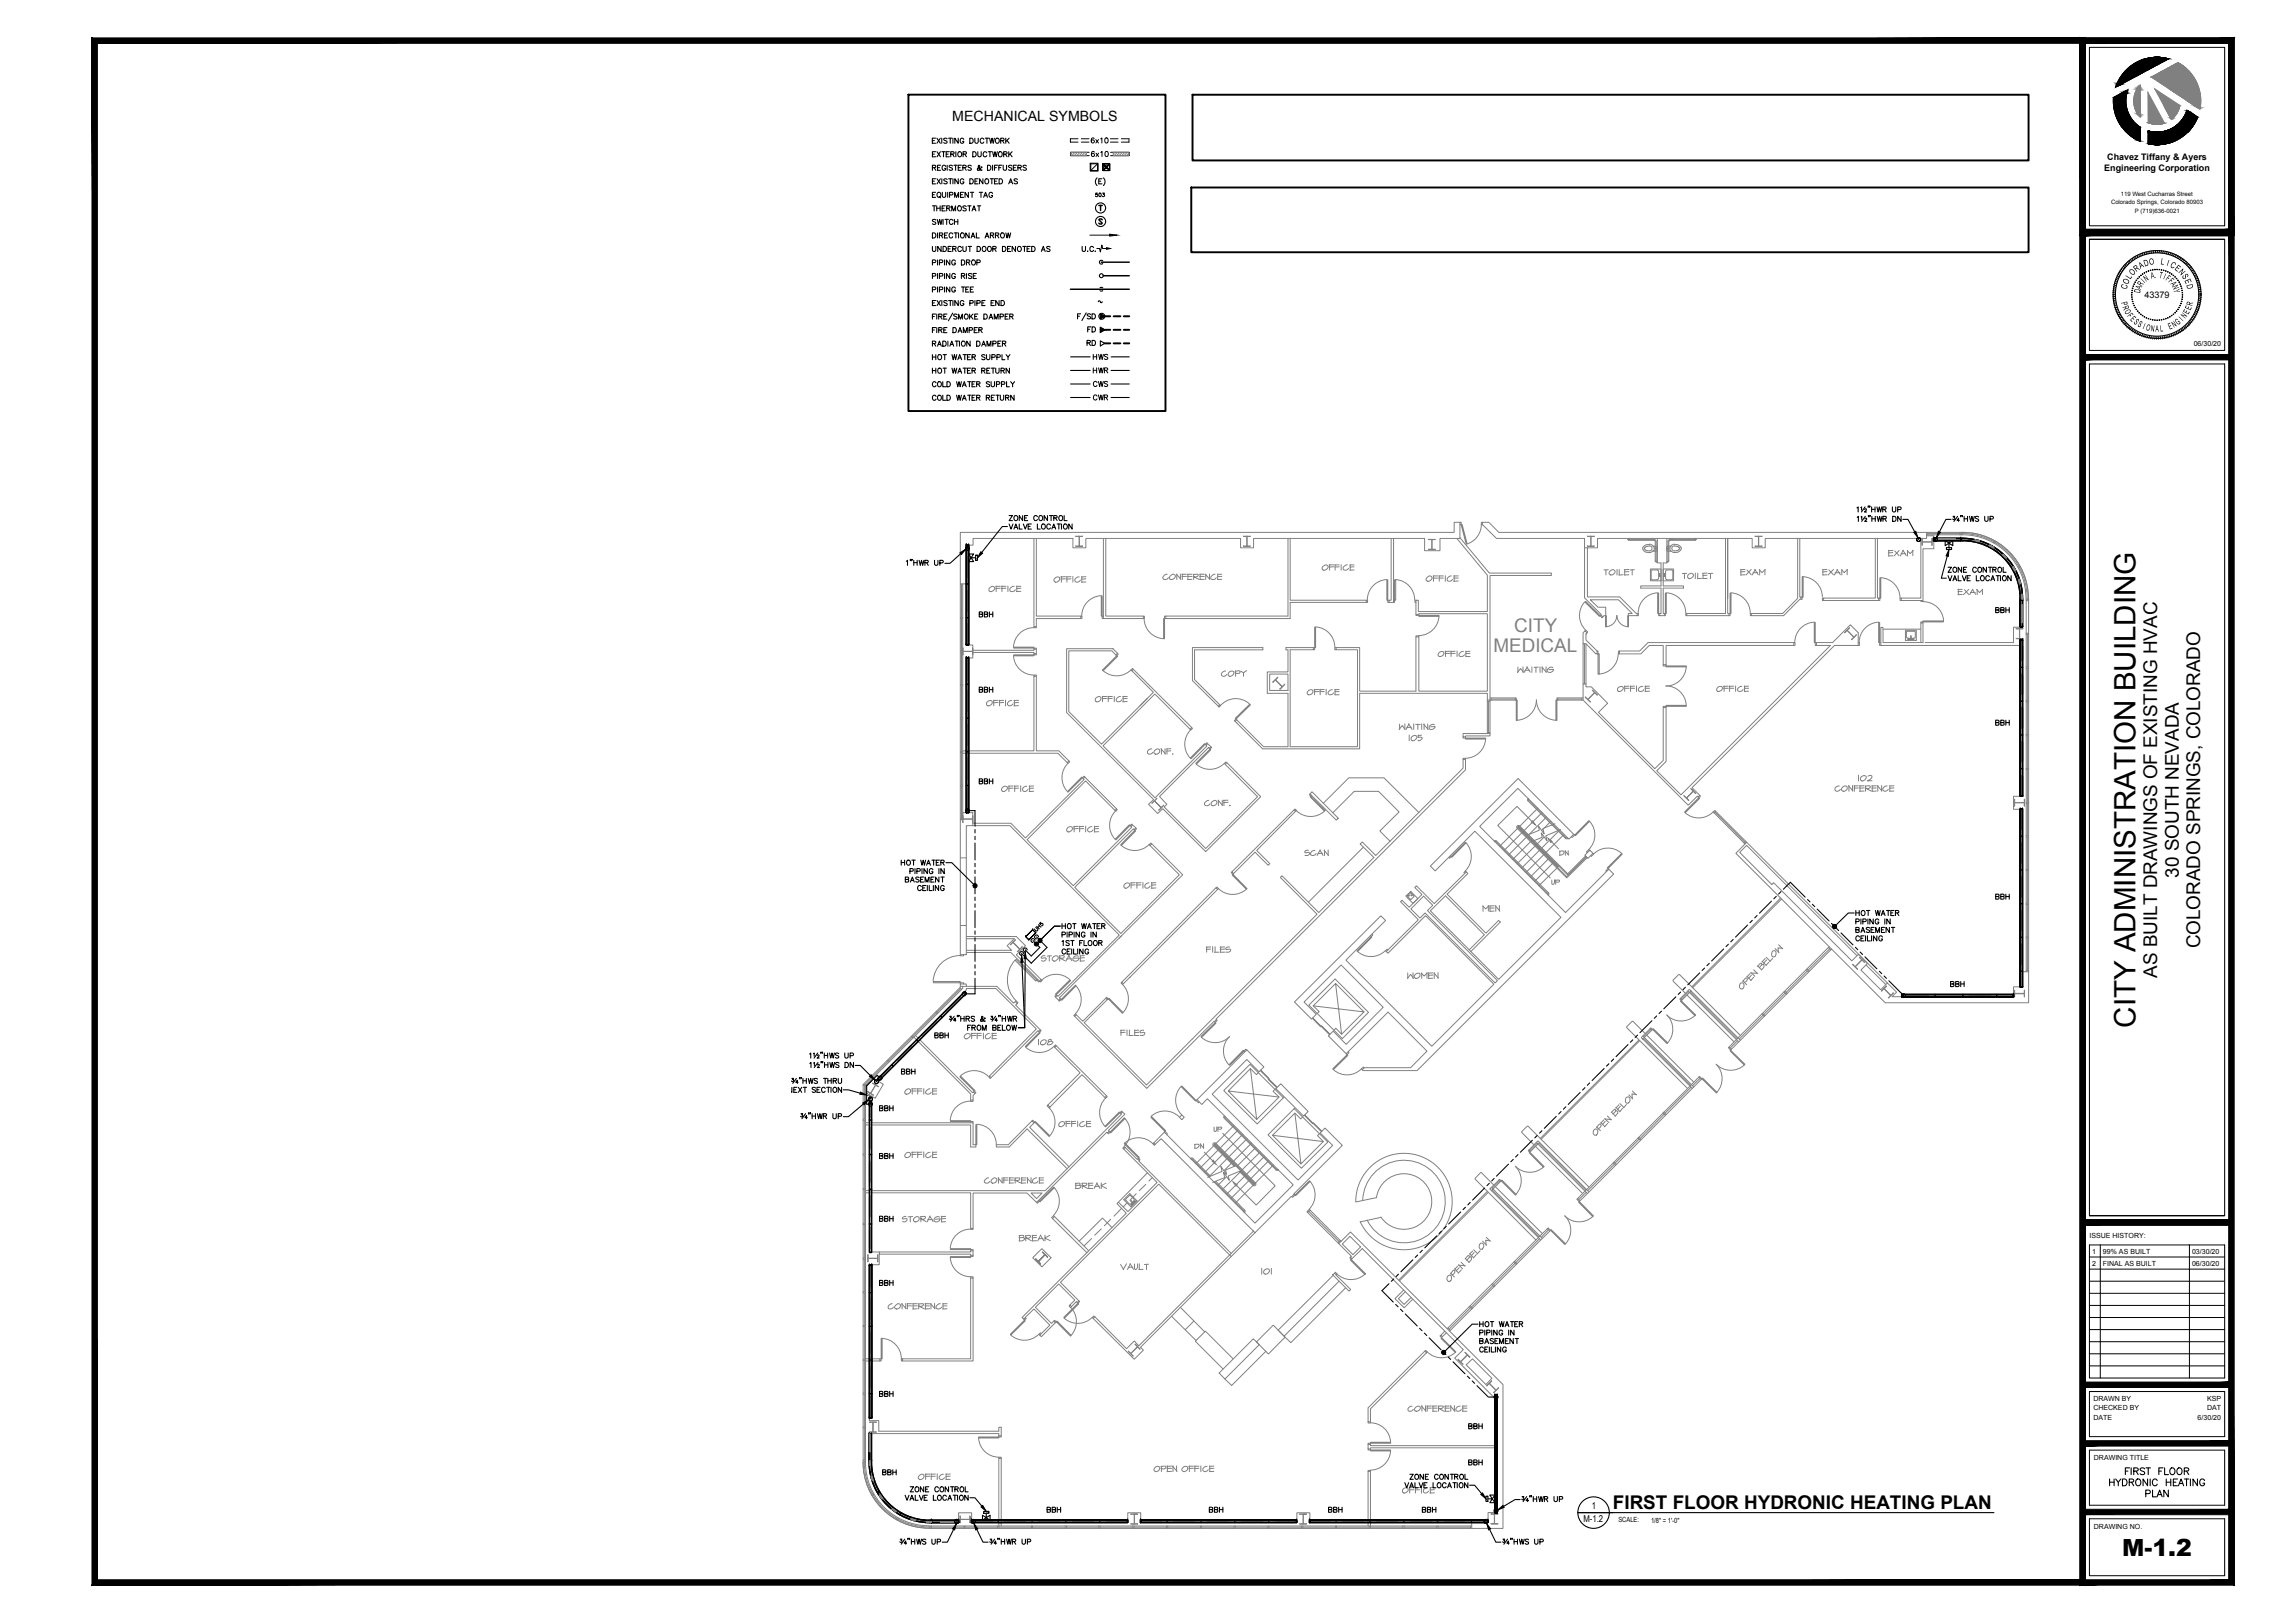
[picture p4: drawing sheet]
<svg xmlns="http://www.w3.org/2000/svg" width="1067mm" height="762mm" viewBox="0 0 1067 762" stroke-linecap="round" stroke-linejoin="round" font-family="sans-serif">
<defs><g id="words">
<text font-size="13.9" x="1003" y="482" transform="rotate(-90 1003 482)">CITY ADMINISTRATION BUILDING</text>
<text font-size="11.1" x="997" y="730">M-1.2</text>
<g font-size="8.9" fill="#808080">
<text x="711" y="297">CITY</text>
<text x="701" y="306">MEDICAL</text>
</g>
<g font-size="8.9">
<text x="1023" y="412" transform="rotate(-90 1023 412)">30 SOUTH NEVADA</text>
<text x="1033" y="445" transform="rotate(-90 1033 445)">COLORADO SPRINGS, COLORADO</text>
<text x="1013" y="459" transform="rotate(-90 1013 459)">AS BUILT DRAWINGS OF EXISTING HVAC</text>
<text x="757" y="709">FIRST FLOOR HYDRONIC HEATING PLAN</text>
</g>
<text font-size="7.1" x="505" y="152">F/SD</text>
<text font-size="6.7" x="447" y="57">MECHANICAL SYMBOLS</text>
<g font-size="6.6">
<text x="997" y="694">FIRST FLOOR</text>
<text x="990" y="699">HYDRONIC HEATING</text>
<text x="1006" y="704">PLAN</text>
</g>
<g font-size="6.2">
<text x="437" y="94">EQUIPMENT TAG</text>
<text x="916" y="246">s&quot;HWS UP</text>
<text x="425" y="267">1&quot;HWR UP</text>
<text x="375" y="526">s&quot;HWR UP</text>
<text x="714" y="706">s&quot;HWR UP</text>
<text x="422" y="726">s&quot;HWS UP</text>
<text x="464" y="726">s&quot;HWR UP</text>
<text x="704" y="726">s&quot;HWS UP</text>
</g>
<g font-size="5.7">
<text x="437" y="68">EXISTING DUCTWORK</text>
<text x="437" y="75">EXTERIOR DUCTWORK</text>
<text x="437" y="81">REGISTERS &amp; DIFFUSERS</text>
<text x="437" y="87">EXISTING DENOTED AS</text>
<text x="437" y="100">THERMOSTAT</text>
<text x="437" y="107">SWITCH</text>
<text x="437" y="113">DIRECTIONAL ARROW</text>
<text x="437" y="119">UNDERCUT DOOR DENOTED AS</text>
<text x="437" y="126">PIPING DROP</text>
<text x="437" y="138">PIPING TEE</text>
<text x="437" y="145">EXISTING PIPE END</text>
<text x="437" y="157">FIRE DAMPER</text>
<text x="510" y="157">FD</text>
<text x="437" y="164">RADIATION DAMPER</text>
<text x="509" y="163">RD</text>
<text x="437" y="170">HOT WATER SUPPLY</text>
<text x="513" y="170">HWS</text>
<text x="437" y="176">HOT WATER RETURN</text>
<text x="513" y="176">HWR</text>
<text x="437" y="183">COLD WATER SUPPLY</text>
<text x="513" y="183">CWS</text>
<text x="437" y="189">COLD WATER RETURN</text>
<text x="513" y="189">CWR</text>
<text x="459" y="291">BBH</text>
<text x="936" y="289">BBH</text>
<text x="459" y="326">BBH</text>
<text x="936" y="342">BBH</text>
<text x="459" y="369">BBH</text>
<text x="936" y="423">BBH</text>
<text x="915" y="465">BBH</text>
<text x="438" y="489">BBH</text>
<text x="422" y="506">BBH</text>
<text x="412" y="523">BBH</text>
<text x="412" y="575">BBH</text>
<text x="412" y="605">BBH</text>
<text x="412" y="657">BBH</text>
<text x="689" y="672">BBH</text>
<text x="689" y="689">BBH</text>
<text x="491" y="711">BBH</text>
<text x="567" y="711">BBH</text>
<text x="623" y="711">BBH</text>
<text x="667" y="711">BBH</text>
</g>
<g font-size="5.3">
<text x="412" y="545">BBH</text>
<text x="413" y="694">BBH</text>
</g>
<text font-size="4.9" x="513" y="93">503</text>
<g font-size="4.5">
<text x="1007" y="125" transform="rotate(-19 1007 125)">D</text>
<text x="1009" y="124" transform="rotate(-9 1009 124)">O</text>
<text x="1014" y="124" transform="rotate(9 1014 124)">L</text>
<text x="1017" y="125" transform="rotate(19 1017 125)">I</text>
<text x="1019" y="125" transform="rotate(28 1019 125)">C</text>
<text x="1000" y="131" transform="rotate(-57 1000 131)">L</text>
<text x="1001" y="130" transform="rotate(-47 1001 130)">O</text>
<text x="1003" y="128" transform="rotate(-38 1003 128)">R</text>
<text x="1005" y="126" transform="rotate(-28 1005 126)">A</text>
<text x="1010" y="131" transform="rotate(-12 1010 131)">A.</text>
<text x="1014" y="130" transform="rotate(11 1014 130)">T</text>
<text x="1016" y="131" transform="rotate(22 1016 131)">I</text>
<text x="1017" y="131" transform="rotate(33 1017 131)">F</text>
<text x="1021" y="126" transform="rotate(38 1021 126)">E</text>
<text x="1023" y="128" transform="rotate(47 1023 128)">N</text>
<text x="1026" y="132" transform="rotate(66 1026 132)">E</text>
<text x="999" y="136" transform="rotate(-76 999 136)">C</text>
<text x="999" y="134" transform="rotate(-66 999 134)">O</text>
<text x="1005" y="138" transform="rotate(-79 1005 138)">D</text>
<text x="1005" y="136" transform="rotate(-67 1005 136)">A</text>
<text x="1006" y="135" transform="rotate(-57 1006 135)">R</text>
<text x="1007" y="133" transform="rotate(-45 1007 133)">I</text>
<text x="1008" y="132" transform="rotate(-34 1008 132)">N</text>
<text x="1018" y="132" transform="rotate(45 1018 132)">F</text>
<text x="1020" y="135" transform="rotate(67 1020 135)">N</text>
<text x="1020" y="136" transform="rotate(79 1020 136)">Y</text>
<text x="1027" y="134" transform="rotate(76 1027 134)">D</text>
<text x="996" y="142" transform="rotate(75 996 142)">P</text>
<text x="1029" y="144" transform="rotate(-75 1029 144)">R</text>
<text x="996" y="144" transform="rotate(68 996 144)">R</text>
<text x="997" y="146" transform="rotate(60 997 146)">O</text>
<text x="999" y="148" transform="rotate(52 999 148)">F</text>
<text x="1026" y="150" transform="rotate(-52 1026 150)">N</text>
<text x="1027" y="148" transform="rotate(-60 1027 148)">E</text>
<text x="1029" y="146" transform="rotate(-68 1029 146)">E</text>
<text x="1000" y="150" transform="rotate(46 1000 150)">E</text>
<text x="1002" y="152" transform="rotate(38 1002 152)">S</text>
<text x="1006" y="154" transform="rotate(22 1006 154)">I</text>
<text x="1007" y="155" transform="rotate(15 1007 155)">O</text>
<text x="1010" y="156" transform="rotate(8 1010 156)">N</text>
<text x="1012" y="156">A</text>
<text x="1014" y="156" transform="rotate(-7 1014 156)">L</text>
<text x="1019" y="155" transform="rotate(-22 1019 155)">E</text>
<text x="1021" y="154" transform="rotate(-30 1021 154)">N</text>
<text x="1023" y="153" transform="rotate(-38 1023 153)">G</text>
<text x="1025" y="151" transform="rotate(-45 1025 151)">I</text>
</g>
<g font-size="4.4">
<text x="747" y="708">1</text>
<text x="744" y="715">M-1.2</text>
</g>
<text font-size="4.3" x="1007" y="140">43379</text>
<g font-size="4.2">
<text x="989" y="75">Chavez Tiffany &amp; Ayers</text>
<text x="988" y="80">Engineering Corporation</text>
</g>
<g font-size="3.3">
<text x="1030" y="163">06/30/20</text>
<text x="981" y="581">ISSUE HISTORY:</text>
<text x="982" y="589">1</text>
<text x="987" y="589">99% AS BUILT</text>
<text x="1029" y="589">03/30/20</text>
<text x="982" y="594">2</text>
<text x="987" y="594">FINAL AS BUILT</text>
<text x="1029" y="594">06/30/20</text>
<text x="983" y="658">DRAWN BY</text>
<text x="1036" y="658">KSP</text>
<text x="983" y="662">CHECKED BY</text>
<text x="1036" y="662">DAT</text>
<text x="983" y="667">DATE</text>
<text x="1032" y="667">6/30/20</text>
<text x="983" y="686">DRAWING TITLE</text>
<text x="760" y="715">SCALE:</text>
<text x="775" y="715">1/8&quot; = 1'-0&quot;</text>
<text x="983" y="718">DRAWING NO.</text>
</g>
<g font-size="2.8">
<text x="991" y="96">Colorado Springs, Colorado 80903</text>
<text x="996" y="92">119 West Cucharras Street</text>
<text x="1002" y="100">P (719)636-0021</text>
</g>
</g></defs>
<g fill="none" stroke="#808080" stroke-width=".47">
<path d="M503 72h7v1h-7zM504 72h-1M505 72l-2 1M506 72l-2 1M507 72l-1 1M508 72l-1 1M509 72l-1 1M510 72l-1 1M523 72h7v1h-7zM524 72h-1M525 72l-2 1M526 72l-2 1"/>
<path d="M527 72l-2 1M528 72l-1 1M529 72l-1 1M530 72l-1 1M451 250h232v-5h3v8h-10v6h-7v-6h-80v4h-7v-4h-72v4h-6v-4h-47v3h-3v18h-3zM455 256v47M485 253v41h2v-4h20v-1h-20v-36M505 252h.1M505 256l3 1-1-1M505 252h3M505 256h.1M505 256h2"/>
<path d="M507 256h.1M507 252h.1M507 252v4M508 252h.1M508 256h.1M508 252h-1v4M518 253v37h19v-1h-18v-36M584 252h.1M584 252h3M584 256l3 1-1-1M584 256h1M585 252v4"/>
<path d="M586 256h.1M586 252h.1M586 252v4M587 252h.1M587 256h.1M605 253v36h-58v1h59v-7h36v-1h-36v-29M653 253v29h-1v1h2v-30M671 253h.1M671 253h3h-1M671 253h1M672 258h.1M672 253h.1"/>
<path d="M672 258h-1h3h-1M672 253v5M674 253h.1M684 253l14 17v17h-32v-5h-1v6h33v37h-32v-26h-1v26h-27v-21h-11v1h10v46h-31v-46h11v-1h-13v1h1v10h-10v11h10v25h-12l-12-13M686 252l13 17h29v1h-28v59h-2v-3h-60v26h-45l-13-14h1M686 245v1M686 246h1l2 9-1 1zM696 246a10 10 0 0 1-7 9M696 245h3l5 5h201v3h-76v4h-6v-4h-73v4h-6v-4h-41l-7-7zM696 245v1M744 257v24l9 9 1-1v-4h-4l-3-3h13l6 6h-1v1h4v-1l-9-8h-15v-23M745 252h.1"/>
<path d="M745 256l4 1-2-1M745 252h4M745 256h.1M745 256h2M747 256h.1M747 252h.1M747 252v4M748 256h1M749 252h-1M749 252h-2v4M764 253l1 1h12M764 253h.1"/>
<path d="M765 253h.1M772 259h1M775 255l2 2v2h-1M775 256a2 2 0 0 0-3 0 2 2 0 0 0 0 3M775 256l-2 1M775 256a1.4 1.4 0 0 1 0 2 1.4 1.4 0 0 1-2 0l-1-1 1-1M776 253h-11M776 253h1M776 256h2v3h-2M776 258l-1 1h-2M777 254v9l1 1M777 253l1 1v10"/>
<path d="M777 257v1M777 257l1 1h-1M778 253v11h2v11h-10v1h10v12h-1v1h3M778 257v1M783 257v1M783 253v11h-2v11h9v1h-9v12h1M784 253l-1 1v9v1M784 258l2 1h1M785 256h-2v3h2M785 253h-1M785 253h11M786 255l-2 2v2"/>
<path d="M786 256h1M786 256l1 1M786 256a1.3 1.3 0 0 0-1 2 1.3 1.3 0 0 0 2 1M787 256l1 1M788 256a1.7 1.7 0 0 1 1 1 1.7 1.7 0 0 1-1 2M788 259h.1M788 258l-1 1M789 257v1M796 254h-12v9l-1 1M796 253h.1M796 253v1M810 253v35h-18"/>
<path d="M824 252h3M824 256h.1M825 252v4M826 256l-2 1 3-1M826 256h.1M826 252h.1M826 252v4M827 252h.1M827 256h-1M844 253v28l-7 7h-15v1h16l8-8v-1h-1v-27M881 253v28h-25v1h26v-1v-28M887 258v3"/>
<path d="M889 258l-2 1M889 259l-2 1M890 259l2 2M892 258l-3 3M895 260h-2M896 258v3M898 258v3M898 258l-1 2-1-1M903 253h.1M903 253l-1 3 1-2M903 253v1M903 254h.1"/>
<path d="M903 256h.1M905 250h15v1h-15M905 252h3v6h-5v24h-10v-1h9v-28M905 251h15M905 250v1M907 254h.1M907 256h.1M907 253v3M907 254h-4h4v2M908 254h14a27 27 0 0 1 27 28v12M908 253h14a28 28 0 0 1 28 28M910 253h8h-8z"/>
<path d="M910 253h.1M911 253h-1M911 253h.1M912 253h-1M912 253h.1M913 253h-1M913 253h.1M914 253h-1M914 253h.1M915 253h-1M915 253h.1M916 253h-1"/>
<path d="M916 253h.1M917 253h-1M917 253h.1M918 253h-1M918 253h.1M920 251h2M920 250a31 31 0 0 1 32 31M921 251h8l7 3M921 250v1M922 251a30 30 0 0 1 29 30M927 253l2 1h-2zM927 253h.1"/>
<path d="M928 253l-1 1M928 254h.1M929 254h-1M929 254h.1M934 256l2 1-2-1zM934 256h.1M935 256h-1M935 256l-1 1M936 257h-1M936 257h.1M937 254l-1 1M937 255l6 5 5 6"/>
<path d="M451 274v111h1v-111M451 275h1M451 275v15M454 274v29h3v6h-3v44M454 277v10zM454 262v9zM454 269h.1M454 269v1M454 280h.1M454 279v1M454 279h.1M454 278v1"/>
<path d="M454 278h.1M454 271h.1M454 270v1M454 270h.1M454 268v1M454 268h.1M454 267v1M454 267h.1M454 266v1M454 266h.1M454 265v1M454 265h.1"/>
<path d="M454 264v1M454 264h.1M454 263v1M454 263h.1M454 262v1M454 277v1M454 262h.1M454 277h.1M464 276l2-1 1 1a1.5 1.5 0 0 1-1 1 1.5 1.5 0 0 1-2 0zM468 275h2M468 275v3M470 276h-2"/>
<path d="M470 275h2M470 275v3M472 276h-2M473 275v3M476 275l-2 1v2h1l2-1M477 275h2M477 275v3M479 276h-2M479 278h-2M495 272l1-1h1a1.4 1.4 0 0 1 0 2 1.4 1.4 0 0 1-2-1zM498 271v2M500 271h-2"/>
<path d="M500 272h-2M501 271v2M503 271h-2M503 272h-2M504 271v2M507 271h-2v2h1l1-1M508 271v2M510 271h-2M510 272h-2M510 273h-2M517 280a10 10 0 0 0-9 9M517 280h1v9h-1z"/>
<path d="M548 270h-1l-1 2h1l2-1M550 270h1h1a1.4 1.4 0 0 1-1 2 1.4 1.4 0 0 1-2-1zM552 270l2 2M553 270v2M554 270v2M555 270h2M555 271h2M555 270v2M558 270h2M558 271h2M558 270v2M560 272h-2"/>
<path d="M560 270h2v1h-2l3 1M560 270v2M563 270h2M563 271h2M564 270v2M565 272h-2M566 270v2M568 270v2l-2-2M571 270h-2l-1 2h2l1-1M572 270h2M572 271h2M572 270v2"/>
<path d="M574 272h-2M621 266l1-1 1 1a1.4 1.4 0 0 1 0 1 1.4 1.4 0 0 1-2 0zM624 265h2M624 265v3M626 266h-2M627 265h2M627 265v3M629 266h-2M630 265v3M633 265l-2 1v1l1 1 1-1M634 265h2M634 265v3"/>
<path d="M636 266h-2M636 268h-2M651 272a10 10 0 0 0-9 10M655 272v10zM655 272a10 10 0 0 1 9 10M670 271a1.5 1.5 0 0 1 2 0 1.4 1.4 0 0 1-1 2 1.4 1.4 0 0 1-1-1zM673 270h2M673 271h2M673 270v3M676 270h2M676 271h2M676 270v3"/>
<path d="M679 270v3M681 270l-1 1v1l1 1 1-1M683 270h2M683 271h2M683 270v3M685 273h-2M754 268v2M755 267l-2 1M756 268l1-1 1 1a1.4 1.4 0 0 1-1 2 1.4 1.4 0 0 1-1-1zM759 267v3M760 267v3h2M763 267v3"/>
<path d="M765 267h-2M765 268h-2M765 270h-2M766 268v2M767 267l-2 1M775 267h5v6h-5zM775 271l1 1h2l1-1M775 272v-4h3h1v4M778 264h.1M778 278a10 10 0 0 0-9 10M778 278h1v10h-1zM779 269v2z"/>
<path d="M781 267h5v6h-5zM781 269l1 2zM782 278v10zM782 271l1 1h2l1-1M782 278a10 10 0 0 1 10 10M783 264h.1M785 268v4M786 268h-1h-3v4M791 269v3M792 269h-2M793 270l1-1 1 1a1.5 1.5 0 0 1-1 1 1.5 1.5 0 0 1-2 0zM796 269v3"/>
<path d="M797 269v3M799 272h-2M800 269v3h2M802 269h-2M802 270h-2M803 269v3M804 269h-2M812 278h1v10h-1zM813 278a10 10 0 0 1 9 10M817 267v3M819 267h-2M819 268h-2"/>
<path d="M819 270h-2M820 268l2 2M822 267l-2 3M824 267l2 3M824 267l-1 3M825 269h-2M826 267l1 2 2-2v3M826 267v3M846 271h1v9h-1zM847 271a10 10 0 0 1 9 9M856 267v3M858 267h-2"/>
<path d="M858 268h-2M858 270h-2M859 268l2 2M861 267l-3 3M863 267l1 3M863 267l-2 3M864 269h-2M865 267l1 2 1-2v3M865 267v3M883 271v10zM883 271a10 10 0 0 1 9 10M889 261h-2"/>
<path d="M895 261l-1-3-2 3M919 277h2M919 278h2M920 277v2M921 279h-2M922 277l2 2M924 277l-2 2M925 278h2M926 277l2 2M926 277l-1 2M928 277l1 1 2-1M928 277v2"/>
<path d="M931 277v2M940 261h1M941 261h.1M941 260h.1M941 260l1 2-2-1zM941 261h1M941 262h1M942 262h.1M945 266l1 2zM945 266h1M945 267h1M945 266h.1"/>
<path d="M946 267v1M946 268h.1M948 272l1 2h-1zM948 272h.1M948 272v1M948 273h1M948 273l1 1M948 266l3 7 1 8M948 274h1M948 265l-1 1M949 266h-1M949 279h1v2h-1z"/>
<path d="M949 279l1 1M949 280l1 1M949 280h1M950 279h.1M451 290h1M451 290v16M454 293v9zM454 300v1M454 300h.1M454 299v1M454 299h.1M454 298v1"/>
<path d="M454 298h.1M454 297v1M454 297h.1M454 296v1M454 296h.1M454 295v1M454 295h.1M454 294v1M454 294h.1M454 293v1M454 293h.1M454 287h.1"/>
<path d="M454 286v1M454 286h.1M454 285v1M454 285h.1M454 284v1M454 284h.1M454 283v1M454 283h.1M454 282v1M454 282h.1M454 281v1M454 281h.1"/>
<path d="M454 280v1M485 295a10 10 0 0 0-9 9M485 294v1h2v-1M507 289h1v1h-1M518 289v1M537 289v1M537 290a10 10 0 0 0 9 10M546 290h1v10h-1zM547 289v1M617 294h1v10h-1zM618 294a10 10 0 0 1 9 10M642 282v1"/>
<path d="M652 282h-1v-10h1v11M654 282h1v1h-1M665 282h-1v1h1M665 288v1h1v-1M665 299h1M666 289h10h-10zM676 289a10 10 0 0 1-10 9M743 297l1-1 1 1v3l5 6v1l-5-5h-2zM744 283a10 10 0 0 0 0 13M744 296h1v1M744 283l1-1 6 7zM752 289h-1l1 1h1"/>
<path d="M754 289v5zM754 294a5 5 0 0 0 5-5 5 5 0 0 0 5 5M764 289l1 5zM769 288v1M779 288v1M782 288v1M792 288v1zM811 281v-28v35h1v1h-20M812 288v1M822 288v1M846 280v1M852 292a10 10 0 0 0-9 10"/>
<path d="M856 281v1M866 297h.1M867 296h.1M867 296l-1 1M868 295l-2 2M868 295l-1 1 4 3 1-1M870 299h.1M870 299l-1 1M872 298h.1M872 298l-3 2M882 292a10 10 0 0 0-9 10M882 281h1v1h-1"/>
<path d="M882 292h1v10h-1zM884 295h18M893 281h-1v1h1M896 300h.1M897 299h.1M897 300l-2-1v-2h4v2l-2 1M897 300h-1h3h-2M897 299v1M898 300h.1M900 296h.1M900 296h-5v5h5M900 296v5"/>
<path d="M902 292h1M902 282h1M903 292h10h-10zM903 282a10 10 0 0 1 10 10M947 295h.1M947 300h.1M948 300h.1M948 295v5M948 300h-1h3M949 280l1 1v13h-5v8h-41M949 284h1v8h-1zM949 292h.1"/>
<path d="M949 292h1M949 291l1 1M949 291h1M949 290l1 1M949 290h1M949 289l1 1M949 289h1M949 288l1 1M949 288h1M949 287l1 1M949 287h1M949 286l1 1"/>
<path d="M949 286h1M949 285l1 1M949 285h1M949 284l1 1M949 281h.1M949 284h1M950 300h-2M950 295h.1M950 295h-3M951 281v1h2v-1M951 282v174M951 298h2"/>
<path d="M951 297h2M951 282h2M952 281v1M952 298v15M953 282v174M451 306h1M451 306v15M452 306h.1M452 304v3zM452 304h.1M452 307h.1M452 306h5v-2v3"/>
<path d="M454 310v9zM454 319h.1M454 318v1M454 318h.1M454 317v1M454 317h.1M454 316v1M454 316h.1M454 315v1M454 315h.1M454 314v1M454 314h.1"/>
<path d="M454 313v1M454 313h.1M454 312v1M454 312h.1M454 311v1M454 311h.1M454 310v1M454 302h.1M454 301v1M454 301h.1M454 310h.1M455 309v73"/>
<path d="M457 306v1M457 305h28h2v2h-2v-1h-28M476 308a10 10 0 0 0 9 9M476 307h9v1h-9zM476 304h9h-9zM485 305v-1h2v1M485 307h2M485 318v-1h2v1M501 305h22l2 2-1 1-2-2h-20v28l15 15 25-24-11-10 1-1 28 28h-1l-17-16-24 24 24 25 25-25h-1l1-1 2 2h-1h-1l-23 23 4 4-1 1 19 19 24-24-15-15 1-1 16 16-26 26-20-20-2 2-5-4 3-3-41-40zM518 315l6-7h1l-7 7zM525 307l-1 1M531 315a10 10 0 0 1-13 0"/>
<path d="M532 314l-1 1M560 304h33v1h-32v14l12 12-1 1-12-12zM576 315h-2l-1 2 2 1 1-1M577 315h2a1.5 1.5 0 0 1 0 2 1.5 1.5 0 0 1-2 0zM580 315h2v1h-2M580 315v3M584 316v2M585 315l-1 1-1-1M596 316h9v8h-9zM599 319h.1M599 319l1-1-2 2M599 319l3 3"/>
<path d="M600 318h.1M617 304v1M627 304v1M676 306h2a1.4 1.4 0 0 1-1 2 1.4 1.4 0 0 1-2-1zM678 307h3M679 306v2M681 306h-3M681 307h2M681 306v2M683 306h-2M684 306v2M687 306h-1l-1 2h1l2-1"/>
<path d="M688 307h2M688 308h2M688 306v2M690 306h-2M713 313v3M715 313v3M715 316l-1-2-2 2M716 315h2M717 313l1 3M717 313l-1 3M719 313v3M721 313v3"/>
<path d="M722 313h-2M723 313v3M724 313v3M726 313v3l-2-3M729 313h-1l-1 1v1a1.8 1.8 0 0 0 2-1h-2M743 302v19M744 302v19M745 302v19M750 306v1M750 307h1v9h-1zM760 307a10 10 0 0 1-9 9M760 306h10l4-4h68v1h-60v9h-1v-9h-7l-4 4h-10z"/>
<path d="M760 306v1M781 312v1h1v-1M782 313h10h-10zM792 313a10 10 0 0 1-10 9M842 302h1v1h-1M853 302h-1v-10v11h1M869 300h.1M873 302v-5l-4-4-9 9h-7v1h6l-70 70-11-11 4-4v-26h-1v25l-4 4-26-27 4-4-8-8h-2v-1M873 302v1h-12l-67 67 4 3-1 1-4 4-50-49v-8h2M873 302v1M883 302v1M897 300h.1"/>
<path d="M898 300h1h-1M900 301h.1M902 302v-10h1v10h-19v-7h-1v8h67v71h-5v6h5v76M949 300v74M949 310h.1M949 301h1v9h-1zM949 317h1v9h-1zM949 301h1M949 301l1 1M949 302h1M949 302l1 1M949 303h1"/>
<path d="M949 303l1 1M949 304h1M949 304l1 1M949 305h1M949 305l1 1M949 306h1M949 306l1 1M949 307h1M949 307l1 1M949 308h1M949 308l1 1M949 309h1"/>
<path d="M949 309l1 1M949 310h1M949 317h1M949 317l1 1M949 318h1M949 318l1 1M949 319h1M949 319l1 1M949 320h1M949 320l1 1M951 314h2M951 313h2"/>
<path d="M952 314v15M451 338h1M451 337h1M451 322h1M451 321h1M451 322v15M451 338v15M454 325v9zM454 334h.1M454 333v1M454 333h.1M454 332v1"/>
<path d="M454 332h.1M454 331v1M454 331h.1M454 330v1M454 330h.1M454 329v1M454 329h.1M454 328v1M454 328h.1M454 327v1M454 327h.1M454 326v1"/>
<path d="M454 326h.1M454 325v1M454 325h.1M464 329h2a1.4 1.4 0 0 1-1 2 1.4 1.4 0 0 1-2-1zM467 329v2M469 329h-3M469 330h-3M469 329v2M471 329h-2M471 330h-2M472 329v2M475 329h-1l-1 2h1l2-1"/>
<path d="M476 329v2M478 329h-2M478 330h-2M478 331h-2M514 328l2-1h1a1.5 1.5 0 0 1-1 2 1.5 1.5 0 0 1-2 0zM518 327h2M518 327v2M520 328h-2M520 327h2M520 327v2M522 328h-2M523 327v2"/>
<path d="M526 327h-1l-1 2h1h2M527 327h2M527 327v2M529 328h-2M529 329h-2M539 328l-4 3M573 331l-1 1M580 337l7-6-7 7zM581 338l-1 1M587 330a10 10 0 0 0-14 1M598 320h.1M598 320l1-1 3 3"/>
<path d="M601 323h.1M602 322h.1M602 322l1-1-2 3 1-2M603 321h.1M614 324h2a1.4 1.4 0 0 1 0 2 1.4 1.4 0 0 1-2-1zM617 325h2M617 324v2M619 324h-2M620 325h2M620 324v2M622 324h-2M623 324v2"/>
<path d="M626 324h-2v2h1l1-1M627 325h2M627 324v2h2M629 324h-2M657 340v2M660 340v2M661 340l2 2M662 340l-2 2M664 340v2M668 340v2M668 340l3 2M669 340v2"/>
<path d="M670 340v2M698 329v15M699 329v15M700 328h12v1h-12h-2M700 329v15M700 328v1M700 328h11M711 328v1M712 329v9zM712 338a10 10 0 0 0 9-9 10 10 0 0 0 9 9M731 329v9zM731 328h12"/>
<path d="M731 328v1M743 328v1M743 328h-12v1h12M744 327h.1M744 327l3 3M745 327v1M745 328h1M746 328h.1M747 329h.1M748 324h.1M748 324l1 1-3 3M748 324l2 2"/>
<path d="M749 325h.1M750 326h.1M750 326l-1-1-3 3 1 1M760 323l1-1h1a1.4 1.4 0 0 1-1 2 1.4 1.4 0 0 1-2 0zM763 323h2M763 322v3M765 322h-2M765 323h3M766 322v3M768 322h-3M768 322v3M771 322l-1 1-1 1 2 1 1-1"/>
<path d="M772 323h3M773 322v3M775 322h-3M775 325h-3M781 332h1M782 322a10 10 0 0 1 10 9M782 331h10v1h-10zM807 323l2-1a1.4 1.4 0 0 1-1 2 1.4 1.4 0 0 1-2 0zM809 323h2M810 322v3M811 322h-2M812 323h2"/>
<path d="M812 322v3M814 322h-2M815 322v3M818 322l-1 1-1 1 1 1 1-1M819 323h2M819 322v3M821 322h-2M821 325h-2M949 326h.1M949 332h1v10h-1zM949 321h1M949 321l1 1"/>
<path d="M949 322h1M949 322l1 1M949 323h1M949 323l1 1M949 324h1M949 324l1 1M949 325h1M949 325l1 1M949 326h1M949 333h1M949 333l1 1M949 334h1"/>
<path d="M949 334l1 1M949 335h1M949 335l1 1M949 336h1M949 336l1 1M949 337h1M949 337l1 1M949 338h1M949 338l1 1M949 339h1M949 339l1 1M949 340h1"/>
<path d="M949 332l1 1M951 329h2M952 329v16M451 353h1M451 353v16M452 353h33v-35h2v35h10l5 4-1 1-4-4h-45M454 354v28M454 356v10zM454 340v10zM454 360h.1M454 359v1M454 359h.1"/>
<path d="M454 358v1M454 358h.1M454 357v1M454 357h.1M454 350h.1M454 349v1M454 349h.1M454 348v1M454 348h.1M454 347v1M454 347h.1M454 346v1"/>
<path d="M454 346h.1M454 345v1M454 345h.1M454 344v1M454 344h.1M454 343v1M454 343h.1M454 342v1M454 342h.1M454 341v1M454 341h.1M454 356v1"/>
<path d="M454 340v1M454 356h.1M454 340h.1M501 358a10 10 0 0 0 0 14M502 357v1h-1M541 352h-2v1l1 1 1-1M545 352l2 2M545 352v2M547 352v2M548 352v2M550 352h-2M550 353h-2"/>
<path d="M551 354h.1M559 343a10 10 0 0 0 0 13M560 342l-1 1v-1M561 358l7-6-6 7zM567 349l-8 7 7-7v1M569 351l-1 1v-1M575 358a10 10 0 0 1-13 1M576 358h-1v1M657 342l1-1 2 1M662 345v3M663 346l1-1 1 1a1.4 1.4 0 0 1-1 1 1.4 1.4 0 0 1-1 0zM663 341l-2 1"/>
<path d="M665 340h2M666 340v2M666 346h2a1.2 1.2 0 0 1-1 2 1.2 1.2 0 0 1-1-1M666 345v1M667 345h-1M674 340h-2l-1 2a1.8 1.8 0 0 0 3-1h-2M687 344h13v2h-12h-1zM687 346v1h1v-1M687 357v-1h1v1M688 347h10h-10zM698 347a10 10 0 0 1-10 9M698 344h2"/>
<path d="M949 342h.1M949 358h.1M949 348h1v10h-1zM949 340l1 1M949 341h1M949 341l1 1M949 348l1 1M949 349h1M949 349l1 1M949 350h1M949 350l1 1M949 351h1"/>
<path d="M949 351l1 1M949 352h1M949 352l1 1M949 353h1M949 353l1 1M949 354h1M949 354l1 1M949 355h1M949 355l1 1M949 356h1M949 356l1 1M949 357h1"/>
<path d="M949 357l1 1M949 348h1M951 345h2M952 345v16M451 369h1M451 369v15M454 370v9zM454 371v1M454 363v1M454 379h.1M454 378v1M454 378h.1"/>
<path d="M454 377v1M454 377h.1M454 376v1M454 376h.1M454 375v1M454 375h.1M454 374v1M454 374h.1M454 373v1M454 373h.1M454 372v1M454 372h.1"/>
<path d="M454 371h.1M454 370v1M454 365v1M454 365h.1M454 364v1M454 364h.1M454 363h.1M454 362v1M454 362h.1M454 361v1M454 361h.1M454 360v1"/>
<path d="M454 370h.1M471 369h2a1.4 1.4 0 0 1-1 2 1.4 1.4 0 0 1-2-1zM474 369v3M476 369h-2M476 370h-2M476 369v3M478 369h-2M478 370h-2M479 369v3M482 369l-2 1v1l1 1 2-1M483 369v3M485 369h-2"/>
<path d="M485 370h-2M485 371l-2 1M508 365l-7 7zM509 365v-1l-1 1 1 1M524 380h1l-1 1-1-1M542 376h.1M543 375l-2 2 1-1M545 379h.1M545 379l-3-3 3 3 1-1-2 2 1-1M546 378h.1M568 376l-2 1v1h1l1-1M569 377l1-1h1a1.5 1.5 0 0 1 0 2 1.5 1.5 0 0 1-2 0z"/>
<path d="M574 376v2l-2-2v2M575 376v2M577 376h-3M577 377h-3M577 378h.1M615 373v1l1-1M615 374l7 7zM616 372l12 12-1 1-12-12zM621 377l12-12h17l16 16M717 375v1M718 376l17 18 1-1M718 375h.1"/>
<path d="M718 375v1M718 376l17 17M722 380l-8 8M722 379v1M792 375h.1M792 375l-1-1 2 2-1-1M793 376h.1M794 370h.1M795 371h.1M795 371l-1-1 2 3-1-1M795 371l-3 4 3-3M795 372h.1"/>
<path d="M798 373v1v1l-1-1M864 369h-2v2h1h1M868 369l2 2M868 369v2M870 369v2M871 369v2M873 369h-2M873 370h-2M873 364v3M873 369v2M874 364h2a1.5 1.5 0 0 1-1 2 1.5 1.5 0 0 1-1 0zM875 369h-2"/>
<path d="M875 370h-2M875 371h-2M876 369h2v1h-1h-1l3 1M876 369v2M877 364h1l1 1-2 2h2M879 369v2M881 369h-2M881 370h-2M881 371h-2M882 369l2 2M882 369v2M883 369v2"/>
<path d="M886 369h-1l-1 2h1h2M887 369v2M889 369h-2M889 370h-2M889 371h-2M946 375h.1M946 378h.1M946 377v-2v4M946 377v1M946 377h.1M946 377h4M949 380v83"/>
<path d="M949 374h.1M949 364h1v10h-1zM949 364l1 1M949 365h1M949 365l1 1M949 366h1M949 366l1 1M949 367h1M949 367l1 1M949 368h1M949 368l1 1M949 369h1"/>
<path d="M949 369l1 1M949 370h1M949 370l1 1M949 371h1M949 371l1 1M949 372h1M949 372l1 1M949 373h1M949 373l1 1M949 364h1M950 377h.1M950 375v2h-4"/>
<path d="M950 377l1 1M951 375h-1M951 375v4M951 361h2M951 377h2M952 361v16M952 377v15M451 384h1M452 382h5v6h-3v15h-3v-18h1zM452 383h.1M452 384v-1v3M452 385v1"/>
<path d="M452 384h.1M452 385h.1M452 384h5M456 385h-4M457 384h-1M457 384v-1v3M457 385v1M457 388h17l52 51-29 29-1-1v1l1 2 1-1h-1l30-30M457 387h18l6 6 28-27v-1l15 15h-1l-13-13-28 27 22 22 27-28 1-1 1 2v1l-1-1-27 28 21 21 28-27-14-14 1-1 14 15-29 29M502 388h1a1.4 1.4 0 0 1 0 2 1.4 1.4 0 0 1-2-1zM504 388v3M506 388h-2"/>
<path d="M506 389h-2M507 388v3M509 388h-2M509 389h-2M510 388v3M513 388h-2v2l1 1 1-1M514 388v3M516 388h-2M516 389h-2M516 390l-2 1M524 381a10 10 0 0 0-1 13M530 387l1 1-7 6z"/>
<path d="M532 387h-1v1M533 390l-6 7h-1zM533 389h1l-1 1M540 397a10 10 0 0 1-14 0M541 396h-1v1M608 380l1 1h-1M609 381a10 10 0 0 0 13 0M614 399h-1v1h2a1.4 1.4 0 0 1-2 2M617 399l-1 1-1 1 2 1 1-1M622 399l2 3M622 399v3M624 399v3"/>
<path d="M626 382l10-10h11l10 9-9 9 5 5M640 398l-26 26M688 395v1l-6 7-1-1zM688 396a10 10 0 0 1 0 13M702 395h.1M703 395l24 25M703 395h-1M703 395l24 24M704 397h.1M706 399h.1M712 389l24 23 9-9M712 389l-7 8"/>
<path d="M713 389l23 23 9-10M713 389v-1l23 23 9-9M713 388v1M714 388a1 1 0 0 0-2 0 .9 .9 0 0 0 0 1M714 388l22 22 8-8M715 391l-8 8M715 390v1M717 393l-8 8M717 393h.1M719 395l-8 8M719 386l-7-7-9 9 25 24M719 395h.1"/>
<path d="M721 397l-8 8M722 396l-1 1M723 399l-8 8M724 382l-8 8M724 398l-1 1M724 381v1M724 389v1M725 393l-3 3M726 384l-8 8M726 384h.1M728 386l-3 3M728 386h.1"/>
<path d="M729 395l3 4M730 387l-6 2 1 2-3-3 1 2-6 2M732 390l-8 8M732 400h2v1l-2 1M732 390h.1M732 400v2M733 389l-7 3v3l-2-4v2l-4 2M734 392l-8 8M734 392h.1M735 400l2 1M735 399v3M735 393h1"/>
<path d="M736 399v2M739 392l-1 1M746 385v1l-6 6h-1zM746 386a10 10 0 0 1 0 13M747 399l1 2-2 2-2-1 3-3h-1l-1 1M791 381l7-6-7 7zM804 381a10 10 0 0 1-13 1M805 381l14 14M806 381l-1 1M820 395l-1 1M820 395l-15-14h-1l15 15M949 390h.1"/>
<path d="M949 380h1v10h-1zM949 396h1v9h-1zM949 380l1 1M949 381h1M949 381l1 1M949 382h1M949 382l1 1M949 383h1M949 383l1 1M949 384h1M949 384l1 1M949 385h1"/>
<path d="M949 385l1 1M949 386h1M949 386l1 1M949 387h1M949 387l1 1M949 388h1M949 388l1 1M949 389h1M949 389l1 1M949 396h1M949 396l1 1M949 397h1"/>
<path d="M949 397l1 1M949 398h1M949 398l1 1M949 399h1M949 399l1 1M949 400h1M949 380h1M951 393h2M951 392h2M952 393v15M451 403v32M454 403v32"/>
<path d="M528 415h2a1.4 1.4 0 0 1 0 2 1.4 1.4 0 0 1-2-1zM531 414v3M533 414l-2 1M533 415l-2 1M534 414v3M536 414l-2 1M536 415l-2 1M537 414v3M539 415h-1v2h1l1-1M541 414v3M543 414l-2 1M543 415l-2 1"/>
<path d="M543 417h-2M571 417l1 1-45 44v-1zM571 417v-1l1 1v1M572 417a10 10 0 0 0 13 0M578 409l30-29v1l-18 18 6 6-1 1-6-6-10 10zM578 409v1h1M579 410l7 7h-1l-6-6zM618 402l2-3 1 3M621 401h-2M662 419h1M662 419l-2 2M663 419l3 3-3 2-3-3"/>
<path d="M681 402v1h-1M688 409l-1 1h1M709 401l-1 1M711 403l-1 1M713 405l-1 1M715 407l-1 1M717 409l-1 1M719 411l-1 1M721 414h.1M723 416h.1M725 401l-8 8M726 400l-1 1"/>
<path d="M727 419v1M727 403l-8 8M728 403h-1M729 405l-8 8M730 405h-1M730 413v2h-1v-2M730 413h2v1h-2M730 413v2M731 408l-8 7M732 407l-19-19 19 19M732 407h-1M748 401l-1 1"/>
<path d="M755 407l6-6h1l-7 7zM755 408l-1 1M761 401a10 10 0 0 0-13 0M832 415l1-1 37 37 3-3 4 4-3 3 9 10 3-3 5 4-3 2h57v-5h5v-7h3v15h-68l-70-70 5-6 66 67M832 415l-15-15 3-3 52 52M949 405h.1M949 412h1v9h-1zM949 400l1 1M949 401h1M949 401l1 1M949 402h1M949 402l1 1"/>
<path d="M949 403h1M949 403l1 1M949 404h1M949 404l1 1M949 405h1M949 412h1M949 412l1 1M949 413h1M949 413l1 1M949 414h1M949 414l1 1M949 415h1"/>
<path d="M949 415l1 1M949 416h1M949 416l1 1M949 417h1M949 417l1 1M949 418h1M949 418l1 1M949 419h1M949 419l1 1M949 420h1M951 409h2M951 408h2"/>
<path d="M952 409v15M451 435h3v13h-3zM454 440h23l5 4-5 4 12 12-1 1-13-14h-21M644 439h1l-1 1-1-1M660 420v1M661 420v1M661 421l1-2 2 2M661 421l1 1 2-1M661 421h1h-1M664 420v1M668 421l5 4-3 3 33 32-1 2-33-33-2 2-5-4zM696 425v3"/>
<path d="M699 425v3M699 425l-1 2-2-2M700 425v3h2M702 425h-2M702 426h-2M702 425l2 3M702 425v3M704 425v3M836 422l-42 41M837 422l-42 42M949 421h.1M949 437h.1"/>
<path d="M949 427h1v10h-1zM949 420l1 1M949 421h1M949 428h1M949 428l1 1M949 429h1M949 429l1 1M949 430h1M949 430l1 1M949 431h1M949 431l1 1M949 432h1"/>
<path d="M949 432l1 1M949 433h1M949 433l1 1M949 434h1M949 434l1 1M949 435h1M949 435l1 1M949 436h1M949 436l1 1M949 427l1 1M951 440h2M951 425h2"/>
<path d="M951 424h2M952 425v15M451 449a13 13 0 0 0-13 12M451 448v1h1v-1M454 441h22l-3 3 2 2h-21M474 443h.1M476 442h.1M477 451a14 14 0 0 0 0 19M477 451v-1l10 10-1 1zM477 441h.1M478 447h.1M479 445h.1"/>
<path d="M479 445l-3-3 1-1-3 2h2l3 3-1 1 2-2h-1M480 444h.1M487 460l1 1 1-1M491 449h-2v1h2a1.3 1.3 0 0 1-1 1 1.3 1.3 0 0 1-1 0M493 449v2M494 449h-2M494 450l2-1h1a1.4 1.4 0 0 1-1 2 1.4 1.4 0 0 1-2-1zM497 449h3l-1 1h-2l3 1M498 449v2M502 449l1 2M502 449l-2 2M502 460a10 10 0 0 0-13 0"/>
<path d="M503 450h-2M506 449h-2v1v1a1.7 1.7 0 0 0 3-1h-3M507 449v2h2M509 449h-2M509 450h-2M567 444v3M568 445h-2M568 446h-2M569 444v3M570 447h2M571 444v3M573 447h2"/>
<path d="M573 444v3M575 445h-2M575 446h-2M577 445h-1v1h2a1.4 1.4 0 0 1-2 1M637 446l7-6-7 7zM650 446a10 10 0 0 1-13 1M652 446h-1v1M661 457v2M663 457v2M664 459l-2-2-1 2M664 458l2-1h1a1.4 1.4 0 0 1-1 2 1.4 1.4 0 0 1-2-1zM668 457v2"/>
<path d="M670 457v2M670 457l-1 1-2-1M671 457v2M673 457h-2M673 458h-2M673 459h-2M673 457l2 2M673 457v2M675 457v2M690 446l7-7-18-18-7 7 32 32 29-29-40-41-19 19-2-2 41-41 26 26-2 2-24-24-18 18 40 40 20-20 3 2-93 93-25-1 1-1h21l8-7-18-19-20 20-8-9 2-2 6 6 17-17-19-20-18 17 6 6-2 2-8-8 40-40 3 2-19 19 40 40 29-29-32-32-17 18-1-1 15-15-8-9 4 3 6-6-4-3 1-1 8 8 16-15v1l-10 10 19 18 6-6v1l-13 14M820 458l2 2M822 457l-2 2"/>
<path d="M822 457h3M822 457l2 1M822 458l-1 1M823 459l-1 1M823 455l2 2M825 453l2 2M826 454l1-1h1v1l-1 1M827 453v-1l-2 2M827 451l2 2 2-1M829 450l-2 2M829 449l2 2M830 451l-2 1"/>
<path d="M832 447l1-1a1.4 1.4 0 0 1 1 2 1.4 1.4 0 0 1-2 1zM832 450l-1 1M835 444l2 1M837 445h-2v2l-2-2M848 455l1 1M848 455l2 1M849 456l-10 10M859 445l1 1M859 444l-47 48 1 1 47-47M859 445l-10 10M870 453h.1M870 453l2 2-1-1"/>
<path d="M870 453l1 1M871 454h.1M872 455h.1M873 449v1M873 450l2 2-1-1-3 3M873 450l1 1M874 451l-3 3M874 451h.1M875 452h.1M876 453l9 9M949 453h.1M949 443h1v10h-1z"/>
<path d="M949 443l1 1M949 444h1M949 444l1 1M949 445h1M949 445l1 1M949 446h1M949 446l1 1M949 447h1M949 447l1 1M949 448h1M949 448l1 1M949 449h1"/>
<path d="M949 449l1 1M949 450h1M949 450l1 1M949 451h1M949 451l1 1M949 452h1M949 452l1 1M949 443h1M951 456h2M952 440v16M439 480v1M439 480h.1"/>
<path d="M439 475l1 1M439 479l1 1-7 6zM439 479v1M440 476l-11 11M440 475l1 1M440 480h.1M444 475h.1M444 474v1M445 474v1M445 474h.1M445 473v1M446 473v1"/>
<path d="M446 473h.1M446 472v1M447 472v1M447 472h.1M447 471v1M448 471v1M448 471h.1M448 470v1M449 470v1M449 470h.1M449 469v1M450 469v1"/>
<path d="M450 469h.1M450 468v1M451 468l-7 7zM451 468v1M451 464h.1M451 463l-46 46v178a31 31 0 0 0 31 30M451 462h3v1h-3zM451 462v-1h-13h13h1v1M451 468h.1M451 464l-11 11M452 463v1l-46 46v176h-1M454 466l-41 41"/>
<path d="M454 463h14l8 8 1-1 1 1-1 1 12 12h-1h-1l-22 22v-1l22-22-19-19h-14v1l-23 22M477 470l1 1M496 467l6-7h1l-7 7zM496 467l-1 1h1M498 469l-1 1M505 477v-1l3 3 11-10h1l-11 11 29 29 80-80-17-17 1-1 17 17 26-25-6-7 1-1 6 7 41-41v-4h1v4l-150 150zM505 463l-6 7-1-1zM505 463a10 10 0 0 1 0 13M505 476l-1 1h1M519 469l1-1v1M521 469l6 6v1l-7-7zM527 461l-1 1h1"/>
<path d="M527 462a10 10 0 0 1 0 13M571 479h1l-1 1h-1M615 472l12-12 16 15-13 13zM616 478l8 8zM617 472l2 3-1 1M627 462l3 24 10-11-13-13-10 10 23 3M789 470l7 7zM789 469h1M791 466l-5-5 2-3 29 28M792 467l22 22M793 465l23 24M793 466l-4 3"/>
<path d="M794 466l22 22M794 465l-5 5v-1l4-5 24 24M796 477a10 10 0 0 1-13 0 9 9 0 0 1 0 13M817 462l1-1a1.3 1.3 0 0 1 1 2 1.3 1.3 0 0 1-2 1zM818 461l2-2v1l-1 1M818 461l2 1M827 476l1 1M828 476l1 1M828 477l-11 11M838 466l1 1M838 465l1 1M838 466l-10 10"/>
<path d="M883 465h.1M885 464l-1 1M885 464h.1M885 464l3 3-1 1M886 463h.1M886 463l-1 1 3 3M886 463l-3 2M887 468v1M888 467h.1M889 466h.1M889 466l-2 3M893 467h52"/>
<path d="M896 467h.1M896 467h9v1h-9zM896 467v1M897 467l-1 1M897 467v1M898 467l-1 1M898 467v1M899 467l-1 1M899 467v1M900 467l-1 1M900 467v1M901 467l-1 1"/>
<path d="M902 467l-1 1M902 467v1M903 467l-1 1M903 467v1M904 467l-1 1M904 467v1M905 467l-1 1M905 467v1M905 468h.1M925 467h.1M925 467h9v1h-9zM925 467v1"/>
<path d="M926 467l-1 1M926 467v1M927 467l-1 1M927 467v1M928 467l-1 1M928 467v1M929 467l-1 1M929 467v1M930 467l-1 1M930 467v1M931 467l-1 1M931 467v1"/>
<path d="M932 467l-1 1M932 467v1M933 467l-1 1M933 467v1M934 467l-1 1M934 467v1M934 468h.1M946 465h.1M946 468h.1M946 465v3M946 465v1M946 467v1"/>
<path d="M946 466h.1M946 466v1M946 466h4l1-1-1 3M946 467h4v1M950 466v1M950 466h.1M417 498v1M417 498l-11 11M417 498h1M421 497v1M422 497v1M422 496v1"/>
<path d="M423 496v1M423 495v1M424 495v1M424 494v1M425 494v1M425 493v1M426 493v1M426 492v1M427 492v1M427 491v1M428 491l-7 7zM428 491v1"/>
<path d="M428 487h1M428 491h.1M428 487l-11 11M430 486l27 27h1l-1 1v3h-1v-3l-28-28M430 488l-19 19M433 486h.1M433 485v1M434 485v1M434 484v1M435 484v1M435 483v1M436 483v1"/>
<path d="M436 482v1M437 482v1M437 481v1M438 481v1M438 481h.1M438 480v1M453 486l2-1a1.4 1.4 0 0 1 0 2 1.4 1.4 0 0 1-2 0zM456 485v3M458 485h-2M458 486h-2M459 485v3M461 485h-2"/>
<path d="M461 486h-2M462 485v3M465 485l-2 1v1l1 1 1-1M466 485v3M468 485h-2M468 486h-2M468 488h-2M488 488v3M488 485l-6 7-1-1zM489 484l-1 1v-1M492 490l2-1-1 2-1-1zM494 489v-1a.7 .7 0 0 0-1 0 .7 .7 0 0 0 0 1"/>
<path d="M495 491a10 10 0 0 1-13 1M495 492l1-1 24 23-1 1-11-10-15 15-1-1 15-15zM496 491h-1v1M526 484v2M528 484h-2M528 485h-2M529 484v2M530 486h2M530 484v2M533 486h2M533 484v2M535 484h-2"/>
<path d="M535 485h-2M537 484h-1l-1 1h2a1.2 1.2 0 0 1 0 1 1.2 1.2 0 0 1-2 0M564 487l7-7-7 7zM577 487a10 10 0 0 0 0 13M577 487a10 10 0 0 1-13 0M584 493v1l-7 6zM585 493l-1 1M626 484l1-1 3 3M633 494v1h-1M770 488l-47 47M770 489l-46 46M771 488l5-5h-1l-4 4 24 24"/>
<path d="M771 486l24 24M772 488l22 22M772 485l-5-6-3 3 28 29M773 486l22 22M775 483l1 1M775 483l-3 4M776 483l7 7-7-7zM812 492l1 1M813 493l6 7zM816 489l-4 3M405 510h1M406 509h1"/>
<path d="M406 510v15M406 510l1-1-1 1M407 512h.1M408 514v13v-13M408 517h1v8h-1zM408 520h1M408 519l1 1M408 519h1M408 518l1 1M408 518h1M408 517l1 1M409 517h.1"/>
<path d="M409 513h-2l3 1-1-1M409 513h.1M409 517v71M410 509h.1M410 506l5 3-4 7-4-3v-3zM411 509h-1l2 1M411 510l-2 3M411 510h1M412 510h.1M412 506l5-5 1 1-5 5zM413 506v1M413 506h.1"/>
<path d="M413 505v1M414 505v1M414 504v1M415 504v1M415 503v1M416 503v1M416 502v1M417 502v1M417 501v1M418 501v1M418 502h.1M425 512l1-1 1 1a1.4 1.4 0 0 1 0 1 1.4 1.4 0 0 1-2 0z"/>
<path d="M428 511h2M428 512h2M428 511v3M431 511h2M431 512h2M431 511v3M434 511v3M437 511l-2 1v1l1 1 1-1M438 511h2M438 512h2M438 511v3M440 514h-2"/>
<path d="M451 506v-1l7 7zM451 505a10 10 0 0 1 13 0M456 517a10 10 0 0 0-10 9M456 517h1M457 513v-1l1 1M465 505l-1 1h1M492 519l1 1M519 516a10 10 0 0 0 0 13M520 514v1l-1 1v-1M554 510a10 10 0 0 0 1 13M555 510l6 7zM562 516v1l1 1v-1"/>
<path d="M575 512l12-12 16 15-13 13zM577 512l24 3-11 11-13-14 10-10 3 24M587 502l3 3 1-1M592 502l7 9zM599 511l-1 1 3 3M601 509l13 13-2 2-13-13zM626 502l7-7v1l-7 6zM639 502a10 10 0 0 1-13 0M641 501h-1l-1 1h1M759 520l2 2M760 519l-1 1M761 518l2 2"/>
<path d="M761 519l-2 2M764 519l-2 1M765 514l2 2M766 512l2 2M768 514h-2v2M794 510l-12 13M798 506l1 1M798 505l1 1-54 54-3 4-2-1zM798 506l-3 4M799 506l7 7-7-7zM819 500a10 10 0 0 1-13 0 10 10 0 0 1 0 13M405 526h1"/>
<path d="M405 525h1M406 526v16M406 528h50v11h2v-2M406 527h51v10h1M408 528v29v-29M408 530h1v9h-1zM408 539h.1M408 538l1 1M408 538h1M408 537l1 1M408 537h1M408 536l1 1"/>
<path d="M408 536h1M408 535l1 1M408 535h1M408 534l1 1M408 534h1M408 533l1 1M408 533h1M408 532l1 1M408 532h1M408 531l1 1M408 531h1M408 530l1 1"/>
<path d="M408 530h1M408 524v1M408 524l1 1M408 523l1 1M408 523h1M408 522l1 1M408 522h1M408 521l1 1M408 521h1M408 520l1 1M409 530h.1M446 526h10v1h-10z"/>
<path d="M456 527h1M458 528h1v9h-1zM459 528a10 10 0 0 1 9 9M468 537h5l12-11v1l-2 2 19 19M468 537v2h6l8-9 19 19M485 526l1 1h-1M486 527l7 6v1zM493 520a10 10 0 0 1 0 13M498 527h2a1.4 1.4 0 0 1-1 2 1.4 1.4 0 0 1-2-1zM500 527h3M501 526v3M503 526l-3 1"/>
<path d="M503 527h2M503 526v3M505 526l-2 1M506 526v3M509 527h-1l-1 1 1 1 2-1M510 527h2M510 529h2M510 526v3M512 526l-2 1M519 529l7-7zM521 531v1h-1M521 532l7-7-6 7z"/>
<path d="M527 522h-1v1M528 537l7 6v1zM528 537a10 10 0 0 1 13 0M528 525a10 10 0 0 1 0 13M528 539v-1l-1 1h1M540 525l1-1 6 7zM541 524a10 10 0 0 1 13 0M542 537h-1l1 1v-1M547 532v-1l1 1v1M554 525l1-2 1 2-1 1zM561 537v2h1l1-1v-1h-2M564 537v2"/>
<path d="M565 537v2l-1-2M570 538l10 10M570 538l-8 8M570 537l19 19-19-19M571 537l-1 1M571 537a.9 .9 0 0 0-1 0 .9 .9 0 0 0 0 1M571 537l18 18 8-8M571 529v2h-1v-2M572 530h1l1-1h-2v2M573 539l-1 1M574 532l25 25-9 9-9-9M575 524v1"/>
<path d="M575 524h.1M575 524l24 25h1h-1l-24-24M579 529l-8 8M579 528v1M581 531l-8 8M581 531h.1M583 533l-8 8M584 533h-1M585 535l-8 8M586 535h-1M587 537l-8 8M588 537h-1"/>
<path d="M589 539l-8 8M590 539h-1M598 533l23 3-10 10-13-13 10-10 3 23M608 520l15 16-12 12-16-15zM608 523l3 2 1-1M613 523l3 5 1-1 4 4zM620 532l-1 1 2 3M718 540l1 1M720 538l-5-6 2-3 29 28M721 538l22 22M721 536l24 24M722 537l-4 3"/>
<path d="M723 537l22 22M723 536l-5 5v-1l4-4 24 24M749 530a1.4 1.4 0 0 1 1 2 1.4 1.4 0 0 1-2 1v-2zM750 529l1-1 1 1-2 1M750 529l1 2M752 527l1 2 2-2M753 526l-1 1M753 525l2 2M753 525l4 1M754 526l-2 2M755 524l2 2M757 523l2-1h1v1l-2 1"/>
<path d="M759 522l-1-1-1 1 1 2M762 520l-2 2M769 534l1 1M770 534l1 1M770 535l-12 11M781 523l1 1M781 522l1 1M781 523l-11 12M405 542h1M405 559h1M405 558h1M406 542v16"/>
<path d="M406 559v15M406 559h85l36-36h-1l1-1 1 1-8 8h1l-1 1-33 33-5-5h-25v17h-1v-17h-50M408 558v30h5M408 546h1v9h-1zM408 555h.1M408 555h1M408 554l1 1M408 554h1M408 553l1 1M408 553h1M408 552l1 1M408 552h1"/>
<path d="M408 551l1 1M408 551h1M408 550l1 1M408 550h1M408 549l1 1M408 549h1M408 548l1 1M408 548h1M408 547l1 1M408 547h1M408 546l1 1M408 546h1"/>
<path d="M409 546h.1M428 541v3M430 541h-2M430 542h-2M431 541v3M433 541h-2M433 542h-2M434 541v3M437 541h-2v2l1 1 1-1M438 541v3M440 541h-2M440 542h-2"/>
<path d="M440 543l-2 1M464 553h-1l-1 2h2h1M465 554l2-1h1a1.5 1.5 0 0 1-1 2 1.5 1.5 0 0 1-2 0zM469 553v2M471 553v2l-2-2M471 553h2M471 554h2M471 553v2M474 553h2M474 554h2M474 553v2M476 555h-2"/>
<path d="M476 553h3l-1 1h-2l3 1M477 553v2M480 553h2M480 554h2M480 553v2M482 555h-2M482 553l2 2M482 553v2M484 553v2M487 553h-2v2h1h1M488 553h2M488 554h2"/>
<path d="M488 553v2M490 555h-2M495 558a10 10 0 0 1 0 13M505 557h2v1h-2M505 556h2v1M505 555v3M508 556h2l-1 1h-1l3 1M508 555v3M511 557h2M511 558h2M511 555v3M513 555l-2 1"/>
<path d="M515 555l2 3M515 555l-1 3M516 557h-2M517 555v3M519 555l-2 2 3 1M534 544h1v1M538 556l-3 3M539 551l-14 13M541 553l-2 1M559 544h.1M560 544h-1M560 544l8 8"/>
<path d="M562 546h-1M564 548h.1M565 541l4 4M566 550v1M568 552v1M570 555l14 14v-1M571 555l13 13M572 540l-8 8M572 556v1M574 542l-8 8M574 558v1M575 541l-1 1"/>
<path d="M576 552l-4 4M576 544l-8 8M577 543l-1 1M578 546l-3 4M579 545l-1 1M580 547l-10-9 1-1 18 19M580 547l-4 2v2l-3-3 1 2-7 3M581 547v1M582 550l6 7-7 7M582 550l7 6M582 550l-8 8M583 550l-6 2v2l-3-4 1 3-6 2"/>
<path d="M583 550h-1M584 552l-8 8M585 552h.1M586 554l-8 8M587 554h.1M589 556h.1M589 555a.9 .9 0 0 1 0 1 .9 .9 0 0 1-1 0M591 541l-8 8M592 541h-1M593 543l-8 8M594 543h.1M595 545l-8 8"/>
<path d="M596 545h.1M598 547h.1M615 555a10 10 0 0 1 0 13M698 559l-41 42M699 560l-42 41M700 559l5-5h-1l-4 4 23 24M700 558l24 23M701 559l22 22M701 556l-5-5-3 2 28 29M702 557l22 22M704 554v1M704 554l-3 4"/>
<path d="M705 554l7 7-7-7zM711 548a10 10 0 0 1 1 13M712 548a10 10 0 0 0 13 0M718 541l7 7zM745 560l-4 3M757 546l2 1M758 546l1 1M758 547l-13 12M405 575h1M405 574h1M406 575v16M408 576h1v10h-1z"/>
<path d="M408 562h1v9h-1zM408 580h1M408 579l1 1M408 579h1M408 578l1 1M408 578h1M408 577l1 1M408 577h1M408 571h.1M408 571h1M408 570l1 1M408 570h1"/>
<path d="M408 569l1 1M408 569h1M408 568l1 1M408 568h1M408 567l1 1M408 567h1M408 566l1 1M408 566h1M408 565l1 1M408 565h1M408 564l1 1M408 564h1"/>
<path d="M408 563l1 1M408 563h1M408 562l1 1M408 576l1 1M408 562h1M409 576h.1M409 562h.1M425 571h-1v1h2a1.3 1.3 0 0 1-1 2 1.3 1.3 0 0 1-1-1M427 571v3M429 571h-3M432 571h2v1h-2l3 2M432 571v3"/>
<path d="M438 573h-2M438 574l-1-3-2 3M441 571l-2 1v1a1.7 1.7 0 0 0 2-1h-2M442 571v3M444 571h-2M444 572h-2M444 574h-2M456 577a10 10 0 0 0-10 9M456 577h1M484 560h5l-2 3zM485 580v3M488 564l-1 1"/>
<path d="M488 564l7-7v1l-7 6zM491 580v3M495 571l-1 1M517 577l-3 3M522 572l-3 4M522 576l-4-4-11 11M527 567l-4 4M528 563l2-3 4 4M528 563l3 4M528 563h.1M529 565l-2 2M531 567h.1"/>
<path d="M531 566l1-1-1 1M531 564l1 1M531 565h.1M532 564l1-1-3-2-1 2 1 2h2M532 565l-1 1M532 565l1-1-2 2M533 564h.1M533 560l-2 4M534 564h.1M534 564l-3 3M576 560v1M578 563h.1"/>
<path d="M580 565h.1M589 578l-54 54-2-2-4 3-15-15-1 1 20 19 4-4-1-1 94-95-8-8-2 2 6 6-17 16-40-40 16-17 6 6 2-2-8-8-23 23 2 3 3-3 40 40-18 18-42-42-5 5 3-2 44 44M608 561l-1 1M608 561l7-7v1zM615 569l14 14M615 568l-1 1M637 564a23 23 0 0 1 31-21 23 23 0 0 1 8 37 23 23 0 0 1-37-6M637 564l9-2a13 13 0 0 1 19-10 13 13 0 0 1 4 21 13 13 0 0 1-21-2M640 564a19 19 0 0 1 27-18 19 19 0 0 1 6 31 19 19 0 0 1-31-4M648 572l-9 2M727 577l1 1M727 577l-3 4"/>
<path d="M728 577l7 7zM741 563l1 1M742 564l6 7-7-7zM748 571a10 10 0 0 1-13 0 9 9 0 0 1 0 13M405 591h1M406 591v15M407 589h1M408 592h-1M408 591h.1M408 589l-1 3 1-1M408 591h4M408 589v2"/>
<path d="M408 586h.1M408 585l1 1M408 585h1M408 584l1 1M408 584h1M408 583l1 1M408 583h1M408 582l1 1M408 582h1M408 581l1 1M408 581h1M408 580l1 1"/>
<path d="M408 594h1v10h-1zM408 600h1M408 599l1 1M408 599h1M408 598l1 1M408 598h1M408 597l1 1M408 597h1M408 596l1 1M408 596h1M408 595l1 1M408 595h1"/>
<path d="M408 594l1 1M409 594h.1M409 594v72M412 591h.1M412 591v-2v3M412 591v1M413 589h43h1v-2h-1v1h-43v6h-5v44M446 590a10 10 0 0 0 10 9M446 590h10h-10zM446 586h10v1h-10zM456 589v1h1v-1M456 587h1"/>
<path d="M478 581h3l-1 1-2 1M478 580h3l-1 1M479 580v3M482 580h2l-1 1h-1l2 2M482 580v3M485 591l4-5 5 5-5 4zM486 591l3 2zM486 591h.1M487 580h-2M487 581h-2M487 583h-2M487 592l-1-1 1 1"/>
<path d="M487 592h.1M488 592h.1M488 593h.1M490 588h.1M490 588l1 1-3 3 3-3zM490 581l-2 1M490 583l-1-3-2 3M491 589h.1M491 589l-3 3 1 1-1-1zM491 589l1 1-1-1M492 590h.1M492 590l-2-2 2 2"/>
<path d="M493 580l-2 1 2 2M511 587l-16-16-1 1 16 16M513 581l-4 4M526 594l2 2M529 593l-2 3M531 593l1 3M531 593l-2 3M532 595h-2M534 593v2l-1 1v-3M535 593v3M537 596h-2M538 594v2"/>
<path d="M539 594h-2M578 588l-44-44-6-5 15 16-13 14-5-5-1 1 5 5-49 49h1l4-4 8 7-5 5 1 1 7-7-1-1-1 1-8-7 11-11 8 7-3 3h1l2-2 1 1 1-1-9-9 46-46 34 34M592 595v3M597 595v3M626 599l1-1 7 7-1 1zM626 599l-26 26 3 2 26-26M627 598v-1l1 1h-1M628 598a10 10 0 0 0 13 0M629 584l5-6 72 72v68h-15v-3h8v-5h4v-52l-20-20 4-4-47-48-5 5-1-1h1zM629 582l-1 2M630 583l-15-15-1 1 15 15M634 580l5 5-4 4-5-5z"/>
<path d="M634 590v1h1M634 591l7 7-7-6zM680 599h1a1.4 1.4 0 0 1 1 1 1.4 1.4 0 0 1-2 1zM681 598l2-2v1l-1 2M681 598l2 2M683 596l2 2M684 594l-1 2M685 594l2 2M685 594h3M685 595l-1 2M686 593l2 1M686 596l-1 2"/>
<path d="M688 591l2 2M689 592l2-2v1l-1 2M690 590l-1-1-1 2M690 589l2 2M691 587l-1 2M692 587l2 2M692 588l-1 2M693 589l-1 2M695 587l-1 2M695 584a1.4 1.4 0 0 1 2 1 1.4 1.4 0 0 1-2 1v-1zM696 583l2 2M698 581l2 2"/>
<path d="M700 583l-2-1v3M711 593l1 1M711 592l1 1M711 593l-10 10M723 582l-11 11M405 607h1M405 606h1M406 607v15M408 610h1v10h-1zM408 619v1M408 619h1M408 618l1 1"/>
<path d="M408 618h1M408 617l1 1M408 617h1M408 616l1 1M408 616h1M408 615l1 1M408 615h1M408 614l1 1M408 614h1M408 613l1 1M408 613h1M408 612l1 1"/>
<path d="M408 612h1M408 611l1 1M408 611h1M408 610l1 1M408 604h.1M408 603l1 1M408 603h1M408 602l1 1M408 602h1M408 601l1 1M408 601h1M408 600l1 1"/>
<path d="M409 610h.1M419 612l-2 1v1l1 1 2-1M423 612l2 2M424 612v3M425 612v2M426 613h2M428 612h-2v3M429 612h2M429 613h2M429 612v3M431 614l-2 1M431 612h2v1h-2l3 1"/>
<path d="M431 612v3M434 612h2M434 613h2M435 612v3M436 614l-2 1M437 612l2 2M437 612v3M439 612v2M442 612l-2 1v1l1 1 1-1M443 612h2M443 613h2M443 612v3"/>
<path d="M445 614l-2 1M456 600h1v39h-33v-1h32zM456 600v-1h1v1M480 619l1 1 1-1h-1M499 619l7-7-6 7zM502 613l1 1v-1M503 614a10 10 0 0 1 0 13M507 611l-1 1M513 619a10 10 0 0 1-13 0M514 618l-1 1M550 618l12 11M554 614l12 11"/>
<path d="M632 605l-26 25-3-3M659 606l-4 4 4 4 4-4M660 606l-3 4 2 2 4-3M690 613l1 2M690 613l1 1M690 614l-10 10M700 603l2 1M701 603l1 1M701 604l-10 10M405 622h1M405 639h1M405 638h1"/>
<path d="M405 623h1M406 623v15M406 639v15M406 638h7v1h-7M408 639v28v-28M408 626h1v9h-1zM408 635h.1M408 635h1M408 634l1 1M408 634h1M408 633l1 1M408 633h1"/>
<path d="M408 632l1 1M408 632h1M408 631l1 1M408 631h1M408 630l1 1M408 630h1M408 629l1 1M408 629h1M408 628l1 1M408 628h1M408 627l1 1M408 627h1"/>
<path d="M408 626l1 1M408 626h1M409 626h.1M413 638h1v1h-1M414 628v10zM414 628a10 10 0 0 1 9 10M424 638h-1v1h1M474 626l7-6zM488 626a10 10 0 0 1-13 1M489 626h-1v1M495 620h1l7 7-7-6M530 634l2 3"/>
<path d="M530 634h.1M530 634l1 1M531 635h.1M531 635v1M532 636v1M533 631l2 2-1-1M533 631l1 1M533 631h.1M534 632h.1M534 632l-3 3M535 633h.1M561 620l-4 4"/>
<path d="M579 638l-13-13-5 5 13 13M588 629l3 2-16 16-3-2zM594 634l-16 16-3-3M598 622l5 6-7 8-6-6zM669 634l1 1-27 26v7h-1v-7zM669 634l1 1M670 635a10 10 0 0 0 13 0M677 627h-1l1 1M677 628l6 7-6-7zM678 625l-1 2v1l2-2M680 624l47-47 1 1-47 47M680 624l1 1"/>
<path d="M685 638h.1M686 639h.1M686 639l-1-1 2 3M688 635h.1M688 635l1 1-3 3M688 635l2 2-1-1M689 636h.1M689 636l-3 3 1 1M690 637h.1M405 655h1M405 654h1M406 655v15"/>
<path d="M408 656h1v10h-1zM408 642h1v9h-1zM408 660h1M408 659l1 1M408 659h1M408 658l1 1M408 658h1M408 657l1 1M408 657h1M408 651h.1M408 651h1M408 650l1 1"/>
<path d="M408 650h1M408 649l1 1M408 649h1M408 648l1 1M408 648h1M408 647l1 1M408 647h1M408 646l1 1M408 646h1M408 645l1 1M408 645h1M408 644l1 1"/>
<path d="M408 644h1M408 643l1 1M408 643h1M408 642l1 1M408 656l1 1M408 642h1M409 656h.1M409 642h.1M668 660v3M669 660v3M670 660v3M673 660v3"/>
<path d="M679 660v3M681 660v3M683 660v3M687 640h.1M687 660v3M688 641l3-3 10 9-3 3zM698 651h.1M698 651l2-3-1 1 3 4M699 650h.1M699 650l-1 1M699 650l3 3-1 1M699 649h.1"/>
<path d="M700 648h.1M701 654h.1M702 655v55M702 653h.1M702 652h1M704 652h-1M704 652l-1 1M704 652l-3 2M405 670h1M406 670v16M408 673h1v9h-1zM408 674h1"/>
<path d="M408 674l1 1M408 675l1 1M408 676h1M408 676l1 1M408 677h1M408 677l1 1M408 678h1M408 678l1 1M408 679h1M408 679l1 1M408 680h1M408 673v14v-14h61v1"/>
<path d="M408 667h5v5h56v-2h1v4M408 665v1M408 665l1 1M408 665h1M408 664l1 1M408 664h1M408 663l1 1M408 663h1M408 662l1 1M408 662h1M408 661l1 1M408 661h1"/>
<path d="M408 660l1 1M408 673l1 1M408 668h.1M408 668h3M408 668h2M409 673v14a28 28 0 0 0 27 27h14M410 672h.1M410 668h.1M410 672h-2h3h-1M410 668v4M410 668h1M411 668h.1"/>
<path d="M459 675h10h-10zM459 675a10 10 0 0 0 10 9M469 674v1h1v-1M469 674h1M642 678h1M642 668h1M643 668a10 10 0 0 1 10 9M643 677h10v1h-10zM663 660l-2 1v1l1 1 2-1M667 660l3 3M670 661h2M672 660h-2"/>
<path d="M673 661h2M673 663h2M675 660h-2M675 663v-3h2l1 1h-1h-2l3 2M678 661h3M678 663h3M681 660h-3M681 660l2 3M686 660l-2 1v1l1 1 1-1M687 661h2M687 663h2M689 660h-2"/>
<path d="M702 670h.1M702 661h1v9h-1zM702 669h1M702 668l1 1M702 661h1M702 661l1 1M702 662h1M702 662l1 1M702 663h1M702 663l1 1M702 664h1M702 664l1 1"/>
<path d="M702 665h1M702 665l1 1M702 666h1M702 666l1 1M702 667h1M702 667l1 1M702 668h1M702 669l1 1M702 670h1M703 661h.1M703 679h-60v-1h-1v2h1h60M406 686l1 8 3 7"/>
<path d="M406 686a30 30 0 0 0 31 30M406 686h-1M408 687a28 28 0 0 0 28 28h14v-5h6v5h13M408 686h1v2h-1zM408 680l1 1M408 681h1M408 681l1 1M408 682h.1M408 687h1M408 686l1 1M408 686h1M408 688h1"/>
<path d="M408 687l1 1M409 686h.1M409 693l1 2zM409 693h1M409 694h1M409 694l1 1M409 693h.1M409 695h1M435 692v3M437 692h-3M437 693h-3M437 692v3"/>
<path d="M439 692h-2M439 693h-2M440 692v3M443 692l-1 1-1 1 1 1 2-1M444 692v3h2M446 692h-2M446 693h-2M469 685v-1h1v1M469 685h1M469 685v33M470 685v31M545 689h2l-1 1-1-1"/>
<path d="M545 688v3M548 688v3M550 688h-2M550 689h-2M550 691h-2M551 688l2 3M551 688v3M552 688v3M558 688v3M560 688h-2M560 689h-2M561 688v3"/>
<path d="M563 688h-2M563 689h-2M564 688v3M567 688l-1 1-1 1 1 1 1-1M568 688v3h2M570 688h-2M570 689h-2M642 680v1h1v-1M642 691v-1h1v1M643 681h10h-10zM653 681a10 10 0 0 1-10 9M659 699h1h1a1.4 1.4 0 0 1-1 2 1.4 1.4 0 0 1-1-1z"/>
<path d="M662 698v3M664 698l-2 1M664 699l-2 1M665 698v3M667 698l-3 1M667 699l-3 1M667 698v3M670 699h-2v2h2l1-1M672 698v3M674 698l-3 1M674 699l-3 1M702 699h.1"/>
<path d="M702 689h1v10h-1zM702 690h1M702 690l1 1M702 691h1M702 691l1 1M702 692h1M702 692l1 1M702 693h1M702 693l1 1M702 694h1M702 694l1 1M702 695h1"/>
<path d="M702 695l1 1M702 696h1M702 696l1 1M702 697h1M702 697l1 1M702 698h1M702 698l1 1M702 699h1M703 689v1M410 702l4 6 7 5M410 701l-1 1M410 702h-1"/>
<path d="M413 702l2 2h-1zM413 702h1M413 702l1 1M413 702h.1M413 703h1M414 703h.1M414 704h.1M419 708l2 2-2-1zM419 708h.1M420 709h-1M420 709h.1M421 710h.1"/>
<path d="M421 710h-1M421 713h.1M422 713l7 3 7 1M422 713l-1 1M428 713l2 1h-2zM428 713h.1M429 713l-1 1M429 713v1M430 713l-1 1M430 714h.1M430 714h-1M435 714h2v1h-2z"/>
<path d="M435 714v1M436 714l-1 1M436 718h255M436 717h1M436 714v1M437 714l-1 1M437 716v2M437 717h16M437 715h.1M437 714v1M442 714h8v1h-8zM442 714v1"/>
<path d="M443 714l-1 1M443 714v1M444 714l-1 1M444 714v1M445 714l-1 1M445 714v1M446 714l-1 1M446 714v1M447 714l-1 1M447 714v1M448 714l-1 1M448 714v1"/>
<path d="M449 714l-1 1M449 714v1M450 714l-1 1M450 715h.1M451 715h.1M451 712h.1M451 712v3M451 713h.1M451 712v1h4l1-1-1 3M451 713h4M451 714v1M453 716v2"/>
<path d="M453 717h15M455 713h.1M455 715h.1M455 712h.1M455 714v1M456 714h10v1h-10zM456 714v1M457 714l-1 1M457 714v1M458 714l-1 1M458 714v1M459 714l-1 1"/>
<path d="M459 714v1M460 714l-1 1M460 714v1M461 714l-1 1M461 714v1M462 714l-1 1M462 714v1M463 714l-1 1M463 714v1M464 714l-1 1M464 714v1M465 714l-1 1"/>
<path d="M465 714v1M466 715h.1M466 714l-1 1M468 716v2M469 717h15M470 715h60v-5h6v5h73v-5h6v5h27M472 714h9v1h-9zM472 714v1M473 714l-1 1M473 714v1M474 714l-1 1M474 714v1"/>
<path d="M475 714l-1 1M475 714v1M476 714l-1 1M476 714v1M477 714l-1 1M477 714v1M478 714l-1 1M478 714v1M479 714l-1 1M479 714v1M480 714l-1 1M480 714v1"/>
<path d="M481 714l-1 1M481 714v1M481 715h.1M484 716v2M485 717h15M485 716v2M488 714h9v1h-9zM488 714v1M489 714l-1 1M489 714v1M490 714l-1 1M490 714v1"/>
<path d="M491 714l-1 1M491 714v1M492 714l-1 1M492 714v1M493 714l-1 1M493 714v1M494 714l-1 1M494 714v1M495 714l-1 1M495 714v1M496 714l-1 1M496 714v1"/>
<path d="M497 714l-1 1M497 715h.1M497 714v1M500 716v2M501 717h15M501 716v2M504 714h9v1h-9zM504 714v1M505 714l-1 1M505 714v1M506 714l-1 1M506 714v1"/>
<path d="M507 714l-1 1M507 714v1M508 714l-1 1M508 714v1M509 714l-1 1M509 714v1M510 714l-1 1M510 714v1M511 714l-1 1M511 714v1M512 714l-1 1M512 714v1"/>
<path d="M513 714l-1 1M513 715h.1M513 714v1M516 716v2M517 717h15M517 716v2M520 714h9v1h-9zM520 714h.1M520 714v1M521 714l-1 1M521 714v1M522 714l-1 1"/>
<path d="M522 714v1M523 714l-1 1M523 714v1M524 714l-1 1M524 714v1M525 714l-1 1M525 714v1M526 714l-1 1M526 714v1M527 714l-1 1M527 714v1M528 714l-1 1"/>
<path d="M528 714v1M529 714l-1 1M529 714v1M529 715h.1M529 714h-73M531 711h3h-1M531 716h3M531 711h.1M531 715h.1M531 715h1M531 711h1M532 716v2"/>
<path d="M532 715h.1M532 711h.1M532 717h16M533 715h.1M533 711h.1M533 711v4M533 711v4h1M534 711h.1M536 714h9v1h-9zM536 714v1M537 714l-1 1M537 714v1"/>
<path d="M538 714l-1 1M538 714v1M539 714l-1 1M539 714v1M540 714l-1 1M540 714v1M541 714l-1 1M541 714v1M542 714l-1 1M542 714v1M543 714l-1 1M543 714v1"/>
<path d="M544 714l-1 1M544 714v1M545 714l-1 1M545 715h.1M545 714v1M548 716v2M548 717h16M551 714h10v1h-10zM552 714l-1 1M552 714v1M553 714l-1 1M553 714v1"/>
<path d="M554 714l-1 1M554 714v1M555 714l-1 1M555 714v1M556 714l-1 1M556 714v1M557 714l-1 1M557 714v1M558 714l-1 1M558 714v1M559 714l-1 1M559 714v1"/>
<path d="M560 714l-1 1M560 714v1M561 715h.1M561 714l-1 1M564 716v2M564 717h15M567 714h10v1h-10zM567 714v1M568 714l-1 1M568 714v1M569 714l-1 1M569 714v1"/>
<path d="M570 714l-1 1M570 714v1M571 714l-1 1M571 714v1M572 714l-1 1M572 714v1M573 714l-1 1M573 714v1M574 714l-1 1M574 714v1M575 714l-1 1M575 714v1"/>
<path d="M576 714l-1 1M576 714v1M577 715h.1M577 714l-1 1M579 716v2M580 717h15M580 716v2M583 714h9v1h-9zM583 714v1M584 714l-1 1M584 714v1M585 714l-1 1"/>
<path d="M585 714v1M586 714l-1 1M586 714v1M587 714l-1 1M587 714v1M588 714l-1 1M588 714v1M589 714l-1 1M589 714v1M590 714l-1 1M590 714v1M591 714l-1 1"/>
<path d="M591 714v1M592 714l-1 1M592 714v1M592 715h.1M595 716v2M596 717h15M596 716v2M599 714h9v1h-9zM599 714h.1M600 714l-1 1M600 714v1M601 714l-1 1"/>
<path d="M601 714v1M602 714l-1 1M602 714v1M603 714l-1 1M603 714v1M604 714l-1 1M604 714v1M605 714l-1 1M605 714v1M606 714l-1 1M606 714v1M607 714l-1 1"/>
<path d="M607 714v1M608 714l-1 1M608 714v1M608 715h.1M609 714h-73M610 711h3h-1M610 716h3M610 711h2M611 716v2M612 711h.1M612 715h-2M612 716v2"/>
<path d="M612 717h15M612 715h.1M612 711v4M612 715h1M613 715h.1M613 711h.1M615 714h9v1h-9zM615 714v1M616 714l-1 1M616 714v1M617 714l-1 1M617 714v1"/>
<path d="M618 714l-1 1M618 714v1M619 714l-1 1M619 714v1M620 714l-1 1M620 714v1M621 714l-1 1M621 714v1M622 714l-1 1M622 714v1M623 714l-1 1M623 714v1"/>
<path d="M624 714l-1 1M624 715h.1M624 714v1M627 716v2M628 717h15M628 716v2M631 714h9v1h-9zM631 714v1M632 714l-1 1M632 714v1M633 714l-1 1M633 714v1"/>
<path d="M634 714l-1 1M634 714v1M635 714l-1 1M635 714v1M636 714l-1 1M636 714v1M637 714l-1 1M637 714v1M638 714l-1 1M638 714v1M639 714l-1 1M639 714v1"/>
<path d="M640 714l-1 1M640 715h.1M640 714v1M642 716v-25h1v27M643 716v2M643 715h48M643 717h16M646 714h10v1h-10zM647 714l-1 1M647 714v1M648 714l-1 1M648 714v1"/>
<path d="M649 714l-1 1M649 714v1M650 714l-1 1M650 714v1M651 714l-1 1M651 714v1M652 714l-1 1M652 714v1M653 714l-1 1M653 714v1M654 714l-1 1M654 714v1"/>
<path d="M655 714l-1 1M655 714v1M656 714l-1 1M656 715h.1M656 714v1M659 716v2M659 717h16M662 714h10v1h-10zM663 714l-1 1M663 714v1M664 714l-1 1M664 714v1"/>
<path d="M665 714l-1 1M665 714v1M666 714l-1 1M666 714v1M667 714l-1 1M667 714v1M668 714l-1 1M668 714v1M669 714l-1 1M669 714v1M670 714l-1 1M670 714v1"/>
<path d="M671 714l-1 1M671 714v1M672 715h.1M672 714l-1 1M674 701h-3M675 716v2M675 717h15M678 714h10v1h-10zM678 714v1M679 714l-1 1M679 714v1M680 714l-1 1"/>
<path d="M680 714v1M681 714l-1 1M681 714v1M682 714l-1 1M682 714v1M683 714l-1 1M684 714l-1 1M684 714v1M685 714l-1 1M685 714v1M686 714l-1 1M686 714v1"/>
<path d="M687 714l-1 1M687 714v1M688 715h.1M688 714l-1 1M690 716v2M691 716h-254v2M699 714h-84M700 711h3M700 715h.1M700 711h2v4h-2M700 715h3M702 711h.1"/>
<path d="M702 715h.1M702 715h1M703 715h.1M703 711h.1M703 711h-1v4"/>
<circle cx="543" cy="353" r="1.3"/>
<circle cx="866" cy="370" r="1.3"/>
<circle cx="663" cy="420" r=".3"/>
<circle cx="490" cy="490" r="1.2"/>
<circle cx="764" cy="517" r="1.3"/>
<circle cx="426" cy="542" r="1.3"/>
<circle cx="430" cy="573" r="1.3"/>
<circle cx="595" cy="597" r="1.3"/>
<circle cx="422" cy="614" r="1.2"/>
<circle cx="666" cy="662" r="1.2"/>
<circle cx="433" cy="694" r="1.3"/>
<circle cx="543" cy="690" r="1.3"/>
<circle cx="556" cy="690" r="1.3"/>
</g>
<g fill="#808080" stroke="#808080" stroke-width=".47">
<path d="M579 555l2 1-1 1z"/>
<path d="M570 545l1 2-2-2z"/>
<path d="M719 386l1-1 1 2z"/>
<path d="M727 394l2 1-1 1z"/>
<path d="M1022 30h1z"/>
<path d="M1031 50h2v1z"/>
<path d="M1004 54l1 1z"/>
<path d="M1009 43l7 15h-7z"/>
<path d="M1009 58h7z"/>
<path d="M1012 58h1z"/>
<path d="M1012 42l12 8h-8z"/>
<path d="M1019 56h1z"/>
<path d="M1022 30h2zM1022 30h2z"/>
<path d="M1022 30h2zM1021 30h3z"/>
<path d="M1021 30h3zM1021 30h3z"/>
<path d="M1021 30l4 1zM1020 31h5z"/>
<path d="M1020 31h5zM1020 31h5z"/>
<path d="M1020 31h6zM1019 31h7z"/>
<path d="M1019 31l7 1zM1018 32h8z"/>
<path d="M1018 32h8zM1018 32h8z"/>
<path d="M1018 32h9zM1017 32h10z"/>
<path d="M1017 32l10 1zM1016 33h11z"/>
<path d="M1016 33h12zM1016 33h12z"/>
<path d="M1016 33l12 1zM1015 34h13z"/>
<path d="M1015 34h13zM1014 34h14z"/>
<path d="M1014 34h15zM1014 34h15z"/>
<path d="M1014 34l15 1zM1013 35l1-1 15 1z"/>
<path d="M1013 35h16zM1012 35h1h16z"/>
<path d="M1012 35l18 1-1-1zM1011 36l1-1 18 1z"/>
<path d="M1011 36h19zM1010 36h1h19z"/>
<path d="M1010 36h20zM1010 36h20z"/>
<path d="M1010 36h20zM1010 36h20z"/>
<path d="M1011 36l19 1v-1zM1011 36l19 1h-19z"/>
<path d="M1011 37h20h-1zM1011 37h20h-19z"/>
<path d="M1012 37l19 1v-1zM1012 37l19 1h-18z"/>
<path d="M1013 38h18zM1013 38h18h-18z"/>
<path d="M1013 38l18 1v-1zM1013 38l18 1h-17z"/>
<path d="M1014 39h18h-1zM1014 39h18h-17z"/>
<path d="M1015 39l17 1v-1zM1015 39l17 1h-17z"/>
<path d="M1015 40h17zM1015 40h17h-16z"/>
<path d="M1016 40l16 1v-1zM1016 40l16 1h-15z"/>
<path d="M1017 41h15zM1017 41h15h-14z"/>
<path d="M1018 41l15 1-1-1zM1018 41l15 1h-15z"/>
<path d="M1018 42h15zM1018 42h15h-14z"/>
<path d="M1019 42l14 1v-1zM1019 42l14 1h-13z"/>
<path d="M1020 43h13zM1020 43h13h-12z"/>
<path d="M1021 43l12 1v-1zM1021 43l12 1h-12z"/>
<path d="M1021 44h12zM1021 44h12h-11z"/>
<path d="M1022 44l11 1v-1zM1022 44l11 1h-10z"/>
<path d="M1023 45h10zM1023 45h10h-9z"/>
<path d="M1024 45l9 1v-1zM1024 45l9 1h-9z"/>
<path d="M1024 46h9zM1024 46h9h-8z"/>
<path d="M1025 46l8 1v-1zM1025 46l8 1h-7z"/>
<path d="M1026 47h7zM1026 47h7h-6z"/>
<path d="M1027 47l6 1v-1zM1027 47l6 1h-5z"/>
<path d="M1028 48h5zM1028 48h5h-5z"/>
<path d="M1028 48l5 1v-1zM1028 48l5 1h-4z"/>
<path d="M1029 49h4zM1029 49h4h-3z"/>
<path d="M1030 49l3 1v-1zM1030 49l3 1z"/>
<path d="M1031 50h2zM1031 50h2z"/>
<path d="M1031 50l2 1zM1032 51h1z"/>
<path d="M1004 40l1 1zM1004 40l1 1z"/>
<path d="M1004 41h1zM1004 41h1z"/>
<path d="M1004 41h1zM1004 41h1z"/>
<path d="M1004 41l1 1zM1004 41l1 1z"/>
<path d="M1003 42h2zM1003 42h2z"/>
<path d="M1003 42h2zM1003 42h2z"/>
<path d="M1003 42l2 1zM1003 42l2 1z"/>
<path d="M1003 43h2zM1003 43h2z"/>
<path d="M1003 43h2zM1003 43h2z"/>
<path d="M1003 43l2 1zM1003 43l2 1z"/>
<path d="M1002 44h3zM1002 44h3z"/>
<path d="M1002 44h3zM1002 44h3z"/>
<path d="M1002 44l3 1zM1002 44l3 1z"/>
<path d="M1002 45h3zM1002 45h3z"/>
<path d="M1002 45l3 1zM1002 45l3 1z"/>
<path d="M1002 46h3zM1002 46h3z"/>
<path d="M1002 46h3zM1002 46h3z"/>
<path d="M1002 46l3 1zM1002 46l3 1z"/>
<path d="M1002 47h3zM1002 47h3z"/>
<path d="M1002 47h3zM1002 47h3z"/>
<path d="M1002 47l3 1zM1002 47l3 1z"/>
<path d="M1002 48h3zM1002 48h3z"/>
<path d="M1002 48l3 1zM1002 48l3 1z"/>
<path d="M1002 49h3zM1002 49h3z"/>
<path d="M1002 49h3zM1002 49h3z"/>
<path d="M1002 49l3 1zM1002 49l3 1z"/>
<path d="M1002 50h3zM1002 50h3z"/>
<path d="M1002 50h3zM1002 50h3z"/>
<path d="M1002 50l3 1zM1002 50l3 1z"/>
<path d="M1002 51h3zM1002 51h3z"/>
<path d="M1003 51l2 1zM1003 51l2 1z"/>
<path d="M1003 52h2zM1003 52h2z"/>
<path d="M1003 52h2zM1003 52h2z"/>
<path d="M1003 52l2 1zM1003 52l2 1z"/>
<path d="M1003 53h2zM1003 53h2z"/>
<path d="M1003 53h2zM1003 53h2z"/>
<path d="M1004 53l1 1zM1004 53l1 1z"/>
<path d="M1004 54h1zM1004 54h1z"/>
<path d="M1004 54h1zM1004 54h1z"/>
<path d="M1004 54h1zM1004 54h1z"/>
<path d="M1009 58h7zM1009 58h7z"/>
<path d="M1009 58h7zM1009 58h7zM1009 58h7z"/>
<path d="M1009 58h7zM1009 58h7z"/>
<path d="M1010 58h6zM1010 58h6z"/>
<path d="M1010 58h6zM1010 58h6z"/>
<path d="M1010 58h6zM1010 58h6z"/>
<path d="M1010 58h6zM1010 58h5z"/>
<path d="M1010 58h5zM1010 58h5z"/>
<path d="M1010 58h5zM1010 58h5z"/>
<path d="M1011 58h4zM1011 58h4z"/>
<path d="M1011 58h4zM1011 58h4z"/>
<path d="M1011 58h4zM1011 58h4z"/>
<path d="M1011 58h4zM1011 58h3z"/>
<path d="M1012 58h2zM1012 58h2z"/>
<path d="M1012 58h2zM1012 58h2z"/>
<path d="M1012 58h2zM1012 58h2z"/>
<path d="M1012 58h2zM1012 58h1zM1012 58h1z"/>
<path d="M1016 50h8zM1016 50h8z"/>
<path d="M1016 50h8zM1016 50h7z"/>
<path d="M1016 50h7zM1016 50l7 1z"/>
<path d="M1017 51h6zM1017 51h6z"/>
<path d="M1017 51h6zM1017 51h6z"/>
<path d="M1017 51h6zM1017 51l6 1z"/>
<path d="M1017 52h6zM1017 52h6z"/>
<path d="M1017 52h6zM1017 52h6z"/>
<path d="M1018 52h5zM1018 52l4 1z"/>
<path d="M1018 53h4zM1018 53h4z"/>
<path d="M1018 53h4zM1018 53h4z"/>
<path d="M1018 53h4zM1018 53l4 1z"/>
<path d="M1018 54h4zM1018 54h4z"/>
<path d="M1018 54h4zM1018 54h3z"/>
<path d="M1019 54h2zM1019 54l2 1z"/>
<path d="M1019 55h2zM1019 55h2z"/>
<path d="M1019 55h2zM1019 55h2z"/>
<path d="M1019 55h2zM1019 55h1z"/>
<path d="M1019 55h1zM1019 55l1 1z"/>
<path d="M1019 56h1zM1019 56h1z"/>
</g>
<g fill="none" stroke="#000" stroke-width=".7">
<path d="M516 96h2M517 96v3M518 103h-2l2 2h-1h-1M503 136h27M517 123h13M518 129h12M454 256v47v-47h1v47h-1h1v-47zM454 258h1M908 253v1h13v-1v1h-13v-1h13zM921 253h1M921 254h1M922 253a28 28 0 0 1 28 28"/>
<path d="M922 254a27 27 0 0 1 27 27M922 253h-1v1h1M935 256v1M454 274h1M946 267h-1M454 290h1M949 281v1h1v-1M949 282v12h1v-12v12h-1v-12h1zM949 281v1M950 281v1M454 309v73v-73h1v73h-1h1v-73zM949 300v74h1v-74v74h-1v-74h1z"/>
<path d="M949 313h1M454 337h1M454 321h1M949 329h1M454 353h1M949 345h1M454 369h1M949 380v83h1h-1v-83h1v83v-83zM949 361h1M949 393h1M949 408h1M949 424h1"/>
<path d="M949 440h1M949 456h1M442 477v1M453 466h1l-41 41h-1zM893 467v1v-1h52v1h-52h52v-1zM909 467v1M922 467v1M938 467v1M419 500v1M430 488l1 1M408 517h1v71h-1zM408 526h1"/>
<path d="M408 542h1M408 558h1M408 575h1M408 594h1v72h-1v-72v72h1v-72zM408 607h1M408 623h1M408 639h1M408 654h1M702 655v55h1h-1v-55h1v55v-55zM702 656h1M408 673v13v-13h1v13h-1h1v-13zM702 675h1"/>
<path d="M408 687v-1h1v1M408 686v1M408 687a28 28 0 0 0 28 28M409 686v1M409 687a27 27 0 0 0 27 27M702 685h1M413 700l-1 1M423 710v1M436 714h1v1h-1M436 715h1M436 714h1M437 714v1v-1h13v1h-13h13v-1z"/>
<path d="M456 714v1v-1h73v1h-73h73v-1zM469 714v1M485 714v1M500 714v1M516 714v1M536 714v1v-1h73v1h-73h73v-1zM548 714v1M564 714v1M580 714v1M596 714v1M615 714v1v-1h84v1h-84h84v-1zM627 714v1"/>
<path d="M643 714v1M659 714v1M675 714v1M691 714v1M702 704h1"/>
</g>
<g fill="#000">
<circle cx="454" cy="256" r=".3"/>
<circle cx="454" cy="257" r=".3"/>
<circle cx="455" cy="256" r=".3"/>
<circle cx="901" cy="253" r=".3"/>
<circle cx="908" cy="254" r=".3"/>
<circle cx="908" cy="253" r=".3"/>
<circle cx="909" cy="253" r=".3"/>
<circle cx="921" cy="254" r=".3"/>
<circle cx="921" cy="253" r=".3"/>
<circle cx="949" cy="282" r=".3"/>
<circle cx="949" cy="294" r=".3"/>
<circle cx="950" cy="294" r=".3"/>
<circle cx="950" cy="282" r=".3"/>
<circle cx="454" cy="309" r=".3"/>
<circle cx="454" cy="303" r=".3"/>
<circle cx="455" cy="309" r=".3"/>
<circle cx="455" cy="303" r=".3"/>
<circle cx="949" cy="300" r=".3"/>
<circle cx="950" cy="300" r=".3"/>
<circle cx="949" cy="374" r=".3"/>
<circle cx="949" cy="380" r=".3"/>
<circle cx="950" cy="380" r=".3"/>
<circle cx="950" cy="374" r=".3"/>
<circle cx="454" cy="382" r=".3"/>
<circle cx="454" cy="381" r=".3"/>
<circle cx="455" cy="382" r=".3"/>
<circle cx="481" cy="446" r=".3"/>
<circle cx="453" cy="467" r=".3"/>
<circle cx="893" cy="468" r=".3"/>
<circle cx="893" cy="467" r=".3"/>
<circle cx="894" cy="467" r=".3"/>
<circle cx="945" cy="467" r=".3"/>
<circle cx="945" cy="468" r=".3"/>
<circle cx="949" cy="463" r=".3"/>
<circle cx="950" cy="463" r=".3"/>
<circle cx="409" cy="516" r=".3"/>
<circle cx="409" cy="518" r=".3"/>
<circle cx="412" cy="508" r=".3"/>
<circle cx="413" cy="506" r=".3"/>
<circle cx="408" cy="594" r=".3"/>
<circle cx="409" cy="594" r=".3"/>
<circle cx="702" cy="655" r=".3"/>
<circle cx="702" cy="656" r=".3"/>
<circle cx="703" cy="655" r=".3"/>
<circle cx="408" cy="673" r=".3"/>
<circle cx="408" cy="666" r=".3"/>
<circle cx="409" cy="673" r=".3"/>
<circle cx="409" cy="666" r=".3"/>
<circle cx="408" cy="686" r=".3"/>
<circle cx="409" cy="686" r=".3"/>
<circle cx="437" cy="714" r=".3"/>
<circle cx="437" cy="715" r=".3"/>
<circle cx="449" cy="714" r=".3"/>
<circle cx="450" cy="715" r=".3"/>
<circle cx="450" cy="714" r=".3"/>
<circle cx="456" cy="714" r=".3"/>
<circle cx="456" cy="715" r=".3"/>
<circle cx="457" cy="714" r=".3"/>
<circle cx="529" cy="714" r=".3"/>
<circle cx="529" cy="715" r=".3"/>
<circle cx="536" cy="714" r=".3"/>
<circle cx="536" cy="715" r=".3"/>
<circle cx="609" cy="715" r=".3"/>
<circle cx="609" cy="714" r=".3"/>
<circle cx="615" cy="714" r=".3"/>
<circle cx="615" cy="715" r=".3"/>
<circle cx="698" cy="714" r=".3"/>
<circle cx="699" cy="715" r=".3"/>
<circle cx="699" cy="714" r=".3"/>
<circle cx="702" cy="710" r=".3"/>
<circle cx="702" cy="709" r=".3"/>
<circle cx="703" cy="710" r=".3"/>
</g>
<g fill="none" stroke="#000" stroke-width=".51">
<path d="M515 83a2.4 2.4 0 0 0 0 4M516 85h1M517 84h-1v2h1M518 83a2.5 2.5 0 0 1 0 4M508 116v1l1 1h1v-2M511 118h.1M513 116a.9 .9 0 0 0-1 0 .9 .9 0 0 0 0 1 1 1 0 0 0 0 1 1 1 0 0 0 1 0v-1M514 118h.1M438 130h1v-1l-1-1v3M440 128v3M441 130h1l1-1-2-1v3M443 128v3"/>
<path d="M446 128v3l-2-3v3M449 129a.9 .9 0 0 0-1-1 .9 .9 0 0 0-1 1 1 1 0 0 0 0 2 1 1 0 0 0 1-1h1h-1M451 130l2-1-2-1v3M452 130l1 1M454 128v3M456 129h-1l1 1v1l-1-1M457 130h1M458 128h-1v3h1M516 135h2M516 136h2M518 122a1 1 0 0 0-2 0 1 1 0 0 0 0 2 1 1 0 0 0 2 0M1001 139h.1"/>
<path d="M1025 139h.1M438 149h1M439 147h-1v3M440 147v3M441 149l1-1-1-1v3M442 149v1M443 149h1M445 147h-2v3h2M447 147l-2 4M449 148h-1l1 1h-1M450 150v-3l1 3 1-3v3M455 147v3"/>
<path d="M456 148l1 2M457 147l-2 2M458 149h1M459 147h-1v3h1M462 147h1a1.3 1.3 0 0 1 1 2 1.3 1.3 0 0 1-1 1h-1zM464 150l1-3 1 3M465 149h1M467 150v-3l1 3 1-3v3M470 149h1v-1l-1-1v3M472 149h1M473 147h-1v3h1M474 149l1-1h1l-2-1v3"/>
<path d="M475 149l1 1M516 142v-1l1 1h1M517 154l2 1-2 1zM1001 140h.1M1001 142h.1M1004 146h.1M1005 148h.1M1007 149h.1M1008 149h.1M1009 150h.1M1010 150h.1M1011 150h.1"/>
<path d="M1012 150h.1M1013 150h.1M1014 150h.1M1015 150h.1M1016 150h.1M1021 147h.1M1022 146h.1M1023 144h.1M1024 143h.1M1024 142h.1M1025 140h.1M503 168h9"/>
<path d="M503 174h9M517 160l2 1-2 1zM522 168h8M522 174h8M503 180h9M503 187h9M522 180h8M522 187h8M872 238v2M874 238v2M876 239l-1 1h1M876 238l-2 2"/>
<path d="M877 238h.1M878 238h.1M879 238v2M879 239h1M880 238v2M881 238l1 2v-2l1 2 1-2M884 239h1l1-1h-2v2M885 239l1 1M889 238v2h1v-2M891 239h1l1-1h-2v2M451 260l-5 4h-2M473 247h-2l-10 12"/>
<path d="M474 242h1l-1 2h1M474 246l1 2 1-2M476 248l1-2 1 2M476 248h2M479 246v2h1M480 242v2l-1-2v2M481 246v2l1-2M481 243h1M483 242h-2v2h2M483 247h1M484 246h-1v2h1M487 243a.9 .9 0 0 0-1-1 .9 .9 0 0 0-1 1 1 1 0 0 0 1 1 1 1 0 0 0 1 0"/>
<path d="M487 246v2h1M492 242v2l-2-2v2M493 242h1M493 247a.9 .9 0 0 0-1-1 .9 .9 0 0 0 0 1v1a.9 .9 0 0 0 1 0M494 242v2M494 248l1-2 1 2M494 248h1M495 243h1v-1h-1v2M496 243v1M496 246h2M497 246v2M498 246v2"/>
<path d="M500 242v2h1M503 246v2l-1-2v2M872 243l1-1v3M874 243v-1v2M876 244v1h1M876 242l-2 3M877 242v1M878 242v1M879 242v3M879 244h2M881 242v3M881 242l1 3 1-3v3l1-3"/>
<path d="M884 244l2-1-2-1v3M885 244l1 1M889 242a1.3 1.3 0 0 1 1 2 1.3 1.3 0 0 1-1 1zM893 242v3l-2-3v3M893 244h3l3 6M900 254a.9 .9 0 0 1 0-1 1 1 0 0 1 2 0 .9 .9 0 0 1 0 1M908 254a.9 .9 0 0 1 0-1 .9 .9 0 0 1 1 0 .9 .9 0 0 1 0 1M914 257h2v1h-2zM915 255l2-1v2l-4-2v2l2-1v2M916 244h-2l-3 6M916 257v1M456 262l-1-2h2l-2 4h2l-1-2h2"/>
<path d="M458 261h1v2h-1zM458 261h1M914 261l-2 10h2M915 266h1l-1 3h1M915 270l1 3 1-3M917 273l1-3 1 3M917 272h1M919 270v3h2M921 266v3l-2-3v3M921 270l1 3 1-3M922 267h1M923 266h-1v3h1"/>
<path d="M924 271h1M925 270h-1v3h1M928 267a.9 .9 0 0 0-1-1 .9 .9 0 0 0-1 1v1a.9 .9 0 0 0 1 1 .9 .9 0 0 0 1-1M928 270v3h1M933 266v3l-2-3v3M934 266h1M934 271a.9 .9 0 0 0-1-1 .9 .9 0 0 0-1 1v1a.9 .9 0 0 0 1 1 .9 .9 0 0 0 1-1M934 266v3M935 273l1-3 1 3M935 272h1M936 267h1l-1-1v3M936 267l1 2"/>
<path d="M937 270h2M938 270v3M939 270v3M941 266v3h1M944 270v3l-1-3v3M455 381h3v7M458 389v2M458 393v1M458 396v8M423 404v2M423 405h2M425 404v2"/>
<path d="M425 413h1l1-1h-2v2h2l-1-1M427 409h2v-1h-2v2M427 414l1-2 1 2M428 413h1M428 404h2M429 404v2M430 408v2M431 409h1v-1h-1v2M432 412h-2v1l2 1h-2M432 413h1M432 404l1 2v-2l1 2 1-2M433 416a.9 .9 0 0 0-1 0 .9 .9 0 0 0-1 1 .9 .9 0 0 0 1 1 .9 .9 0 0 0 1 0"/>
<path d="M433 408v2M433 417h1M434 412h-2v2h2M434 414v-2l1 2 1-2v2M435 416h-2v2h2M435 406l1-2 1 2M435 408v2l-1-2v2M435 405h2M435 416v2M436 416v2h2M437 413h1M438 404h1"/>
<path d="M438 408a.9 .9 0 0 0-1 0 .9 .9 0 0 0-1 1 .9 .9 0 0 0 1 1 .9 .9 0 0 0 1-1h-1M438 416v2M438 404v2M439 412h-2v2h2M440 405h1M441 416v2l-2-2v2M441 412v2l-2-2v2M441 408v2M441 404h-1v2h1M442 405h1v-1h-1v2M442 412h1M443 405v1"/>
<path d="M443 412v2M443 408v2l-1-2v2M443 416a.9 .9 0 0 0-1 0 .9 .9 0 0 0 0 1 .9 .9 0 0 0 0 1 .9 .9 0 0 0 1-1M444 405h3l10 10M458 405v2M458 409v1M458 412v8M836 419l-1 1M837 417l4-3 7 7M458 421v2M458 424v2M458 428v8"/>
<path d="M458 437v2M486 435l1 2h-1v-1M487 440l5 5-8 7-4-4M487 435l1 1M488 434l1 1M488 440a.9 .9 0 0 0-1-1 .9 .9 0 0 0-1 1 .9 .9 0 0 0 1 1M488 435h-1M489 433l-1 1h1h1l-1 1M499 439h1v-1h-1v2M499 434v2M499 435h1M500 434v2"/>
<path d="M501 438v2M502 439h1v-1h-1v2M504 434h1M504 438v2M504 434v2M507 438v2l-2-2v2M508 434v2l1-2 1 2v-2M509 438a.9 .9 0 0 0-1 0 .9 .9 0 0 0 0 1 .9 .9 0 0 0 1 1 .9 .9 0 0 0 0-1M511 436v-2l1 2M511 435h1M512 438v2M513 434h2"/>
<path d="M514 434v2M515 438v2l-2-2v2M515 435h1M517 434h-2v2h2M517 435h2v-1h-2v2M518 435l1 1M821 434l-6 6M823 432l-1 1M825 430l-1 1M832 423l-6 6M834 421l-1 1M849 422l1 1"/>
<path d="M851 425l1 1M853 427l6 5M860 434l1 1M862 436l1 1M864 438l6 6M871 429h-3l-6 5M871 433h2v-1l-2-1v3M871 437l2-1-2-1v3h2l-1-1M871 427v3M871 429h2M873 427v3M873 440a.9 .9 0 0 0-1-1 .9 .9 0 0 0-1 1v1a.9 .9 0 0 0 1 1 .9 .9 0 0 0 1-1"/>
<path d="M874 438l1-3 1 3M874 431v3M874 437h1M875 433h1v-1l-1-1v3M875 439h-1v3h1M876 439v3M876 427h2M877 439v3h1M877 431v3M877 427v3M878 436h-2l2 1-1 1-1-1M879 437h.1"/>
<path d="M879 439v3M880 431v3l-2-3v3M880 435h-1v3h1M881 427v3l1-3v3l1-3M881 438v-3l1 3 1-3v3M881 439v3l-1-3v3M882 432a.9 .9 0 0 0-1-1 .9 .9 0 0 0-1 1v1a.9 .9 0 0 0 1 1 .9 .9 0 0 0 1-1M883 430l1-3 1 3M883 437h1M884 429h1M884 440a.9 .9 0 0 0-1-1 .9 .9 0 0 0-1 1v1a.9 .9 0 0 0 1 1 .9 .9 0 0 0 1-1h-1M885 435h-2v3h2"/>
<path d="M885 431v3M886 427h1M887 427v3M887 435v3l-1-3v3M887 431v3l-1-3v3M888 429h1M888 435h2M889 435v3M889 427h-1v3h1M890 429l1-1-1-1v3M891 429l1 1M458 459v8h-4"/>
<path d="M458 440v2M458 443v8M458 453v2M458 456v2M481 448a.9 .9 0 0 0-1-1 .9 .9 0 0 0-1 1 .9 .9 0 0 0 1 1M481 450v33h-3h3l-1-31M482 446a.9 .9 0 0 0-1-1 .9 .9 0 0 0-1 1 .9 .9 0 0 0 1 1M485 442l3 3-4 4-3-3M486 442a.9 .9 0 0 0-1-1 .9 .9 0 0 0-1 1 .9 .9 0 0 0 1 1M489 441l6-6h3h-3l-8 8M499 442v2M500 446a.9 .9 0 0 0-1 0v1a.9 .9 0 0 0 0 1 .9 .9 0 0 0 1-1"/>
<path d="M501 447h1M502 442h-2l2 1v1h-2M503 446h-2v2h2M503 442h1M503 446v2M504 442v2M504 446v2h1M506 446v2M507 443h1M508 442h-1v2M509 446v2l-2-2v2M509 442v2h1"/>
<path d="M511 446a.9 .9 0 0 0-1 0 .9 .9 0 0 0-1 0v1a.9 .9 0 0 0 1 1 .9 .9 0 0 0 1-1M516 443h1v-1h-1v2M517 443v1M798 457l-6 5M800 455l-1 1M803 452l-2 1M809 446l-5 5M812 443l-2 1M814 441l-1 1M871 445l1 1M873 447l2 1M874 441h1"/>
<path d="M876 449l5 6M882 456l2 1M885 458l1 1M446 477h1l-1 1h1h-1M448 477l-2 3M449 479h-1v-1v2M450 477h-1M450 477h.1M451 477v3M451 478h2M453 477v3M454 478h1v-1h-1v3"/>
<path d="M454 478l1 2M458 477h-2v1l2 1h-2M461 478v2M461 478l1 2M462 478l-1 1h-1l2-1-1-1v1l1 1h1M465 477h1v1h-1M467 477l-1 3M468 479h-1l1-1v2M469 477h.1M470 477h.1M471 478h1M471 477v3"/>
<path d="M472 477v3M473 477l1 3v-3l1 3v-3M476 478h1v-1h-1v3M477 478v2M776 479l-6 6M778 477l-1 1M780 475l-1 1M787 468l-6 6M789 466l-1 1M791 464l-1 1M887 460l7 7M380 495l1-1v3"/>
<path d="M380 499h1v2M382 495v-1v2M382 499v1M384 496v-1l1 1-1 1h1M384 494l-2 3M384 499l-2 2M386 494l-1 1M386 498l-1 1M386 494v1M386 498v1M387 494v3M387 496h2"/>
<path d="M387 499v2M387 500h2M389 494v3M389 499v2M390 494v3l1-3v3l1-3M390 499v2l1-2v2l1-2M394 495h-2l2 1h-2M394 499h-2l2 2h-2M397 494v2v1l1-1v-2M397 499h1a1.3 1.3 0 0 1 0 1 1.3 1.3 0 0 1 0 1h-1zM399 496h2v-1l-2-1v3M401 499v2l-2-2v2"/>
<path d="M454 482h1M456 481h-2v3M456 482h2l-2-1v3M457 482l1 2M461 484v-3l1 3 1-3v3M466 482h1h1l-2-1v3l2-1-1-1M469 482h.1M470 481h-1v3h1M471 481v3h1M475 481l1 3v-3l1 3v-3M755 499l-1 2M758 497l-1 1"/>
<path d="M764 490l-5 6M767 488l-1 1M769 486l-1 1M372 506h1l-1 1h1l-1 1M372 510v3l-1-1M373 512h1M374 506l-2 3M374 510h-1v3h1M375 508h-1v-1v2M375 510l1 3M376 506l-1 1M376 506v1"/>
<path d="M376 510l-1 3M377 506v3M377 507h2M377 510h2M378 510v3M379 506v3M380 506v3l1-3v3l1-3M383 511h-1h-1l2 2h-2M384 512h1M384 507l-2-1v1l2 1h-2M384 500h1l-1 1h1M385 510h-1v3h1"/>
<path d="M387 506h1M387 511a.9 .9 0 0 0-1-1 .9 .9 0 0 0 0 1v1a.9 .9 0 0 0 0 1 .9 .9 0 0 0 1-1M387 506v3M388 510h2M389 506v3M389 507h1M389 510v3M390 510v3M390 506v3M391 507h2l-2-1v3M392 507l1 2M394 506v2v1l1-1v-2"/>
<path d="M395 510v3l-1-3v3M396 512h2l6 1M402 500h2l5 5M405 518l-7 6h-2M410 516a.9 .9 0 0 0-1-1 .9 .9 0 0 0-1 1 .9 .9 0 0 0 1 1M413 506l-1-1-5 5v8h1M735 520l-1 1M742 513l-6 6M744 511l-1 1M746 508l-1 2M753 502l-5 5M720 535l-6 6"/>
<path d="M722 533l-1 1M724 531l-1 1M731 524l-6 6M733 522l-1 1M697 558l-6 5M699 556l-1 1M702 553l-2 1M708 547l-5 5M711 544l-2 1M713 542l-1 1M677 578l-1 1M679 576l-1 1"/>
<path d="M686 569l-6 6M688 567l-1 1M690 565l-1 1M657 598l-1 1M663 592l-5 5M666 589l-1 1M668 587l-1 1M675 580l-6 6M652 603l-3 3 5 5M654 600l-1 2M655 612l1 2M658 615l1 1"/>
<path d="M660 617l5 6M667 624l1 1M669 626l1 1M671 628l6 6M678 635l1 1M680 637l1 1M682 639l6 6M694 622h-3l-13 12M695 626h1v-1l-1-1v3M695 630l1-1-1-1v3h1v-1M695 621v2M695 622h1"/>
<path d="M696 621v2M696 633a.9 .9 0 0 0-1-1 .9 .9 0 0 0 0 1 1 1 0 0 0 0 2 1 1 0 0 0 1-1M697 631l1-3 1 3M697 624v3M697 634h1M698 630h1M698 626h1l1-1-2-1v3M699 632h-2v3h2M699 632v3M700 621h1M700 632v3h2M700 624v3"/>
<path d="M701 621v2M701 629h-1l1 1v1l-1-1M702 630h1M702 632v3M703 624v3l-2-3v3M703 628h-1v3h1M704 621l1 2v-2l1 2v-2M704 631v-3l1 3 1-3v3M705 632v3l-2-3v3M706 625a.9 .9 0 0 0-1-1 .9 .9 0 0 0-1 1 1 1 0 0 0 0 2 1 1 0 0 0 1 0l1-1h-1M707 623l1-2 1 2M707 630h1"/>
<path d="M707 622h1M707 633a.9 .9 0 0 0-1-1 .9 .9 0 0 0 0 1 1 1 0 0 0 0 2 1 1 0 0 0 1-1M708 628h-1v3h1M708 624v3M709 621h2M710 621v2M711 628v3l-2-3v3M711 624v3l-2-3v3M711 622h1M711 628h2M712 628v3M713 621h-2v2h2"/>
<path d="M713 622h2v-1h-2v2M714 622l1 1M689 646l1 1M691 648l1 1M694 651l5 5h3M427 698h2l-2 2h2M434 698v2l-2-2v2M435 699h1M436 698h-1v2h1M441 699a.9 .9 0 0 0-1-1 .9 .9 0 0 0-1 1v1a.9 .9 0 0 0 1 0 .9 .9 0 0 0 1 0M445 698v2l-1-2v2M446 698h2"/>
<path d="M447 698v2M448 699h2l-2-1v2M449 699l1 1M453 698v2h2M660 696l1 3v-3M662 699l1-3 1 3M662 692h2l-2 3h2M662 698h1M664 696v3h2M666 696l1 3 1-3M668 692v3l-1-3v3M669 697h.1"/>
<path d="M669 693h1M670 696h-1v3h1M671 692h-2v3h2M673 696v3h1M675 693a.9 .9 0 0 0-1-1 .9 .9 0 0 0 0 1 1 1 0 0 0 0 1 1 1 0 0 0 1 0M679 697a.9 .9 0 0 0-1-1 .9 .9 0 0 0-1 1v1a.9 .9 0 0 0 1 1 .9 .9 0 0 0 1-1M680 699l1-3 1 3M680 692v3l-2-3v3M680 698h1M681 692h2M682 692v3M682 696h2"/>
<path d="M683 693h1v-1h-1v3M683 696v3M684 693l1 2M684 696v3M688 692v3h1M689 696v3l-1-3v3M690 697h2l4 4M425 702l1 2 1-2M427 704l1-2 1 2M428 704h1M430 702v2h1M432 702l1 2v-2"/>
<path d="M434 703h1M435 702h-1v2h1M438 702v2h2M444 703a.9 .9 0 0 0-1-1 .9 .9 0 0 0 0 1 1 1 0 0 0 0 1 1 1 0 0 0 1 0M445 704l1-2 1 2M445 704h2M448 702h1M448 718l-3 6h-3M448 702v2M448 714a.9 .9 0 0 0 0 1 1 1 0 0 0 2 0 .9 .9 0 0 0 0-1M450 702v2M455 702v2l-2-2v2"/>
<path d="M455 703h3l3 4M456 714a.9 .9 0 0 0 0 1 1 1 0 0 0 2 0 .9 .9 0 0 0 0-1M459 718l3 6h2M462 710h2h-2zM463 710v3l-2-2v3l4-3v3l-2-1M464 710h.1M697 714a.9 .9 0 0 0 0 1 .9 .9 0 0 0 1 0 .9 .9 0 0 0 0-1M698 703h1v2h-1zM698 703h1M699 704h2l-1 2h2l-2-4h2l-1 2M699 718l3 6h3M702 709a.9 .9 0 0 1 1 0 .9 .9 0 0 1 0 1 .9 .9 0 0 1-1 0"/>
<path d="M714 704h-3l-5 3M741 710h195"/>
<circle cx="517" cy="98" r="2.4"/>
<circle cx="517" cy="104" r="2.4"/>
<circle cx="517" cy="129" r=".9"/>
<circle cx="1013" cy="138" r="21"/>
<circle cx="1013" cy="138" r="20"/>
<circle cx="454" cy="149" r="1.1"/>
<circle cx="517" cy="148" r="1.4"/>
<circle cx="454" cy="257" r=".9"/>
<circle cx="477" cy="243" r="1.1"/>
<circle cx="489" cy="243" r="1.1"/>
<circle cx="490" cy="247" r="1.1"/>
<circle cx="498" cy="243" r="1.1"/>
<circle cx="500" cy="247" r="1.1"/>
<circle cx="901" cy="253" r=".9"/>
<circle cx="909" cy="253" r=".9"/>
<circle cx="918" cy="267" r="1.1"/>
<circle cx="930" cy="267" r="1.1"/>
<circle cx="931" cy="271" r="1.1"/>
<circle cx="939" cy="267" r="1.1"/>
<circle cx="941" cy="271" r="1.1"/>
<circle cx="454" cy="381" r=".9"/>
<circle cx="427" cy="405" r="1.1"/>
<circle cx="502" cy="435" r="1.1"/>
<circle cx="875" cy="429" r="1.1"/>
<circle cx="512" cy="443" r="1.1"/>
<circle cx="514" cy="443" r="1.1"/>
<circle cx="453" cy="467" r=".9"/>
<circle cx="894" cy="467" r=".9"/>
<circle cx="460" cy="482" r="1.1"/>
<circle cx="474" cy="482" r="1.1"/>
<circle cx="392" cy="512" r="1.1"/>
<circle cx="409" cy="516" r=".9"/>
<circle cx="409" cy="518" r=".9"/>
<circle cx="412" cy="508" r=".9"/>
<circle cx="413" cy="506" r=".9"/>
<circle cx="698" cy="622" r="1.1"/>
<circle cx="702" cy="656" r=".9"/>
<circle cx="431" cy="699" r="1.1"/>
<circle cx="442" cy="699" r="1.1"/>
<circle cx="452" cy="699" r="1.1"/>
<circle cx="665" cy="693" r="1.1"/>
<circle cx="676" cy="697" r="1.1"/>
<circle cx="677" cy="693" r="1.1"/>
<circle cx="686" cy="697" r="1.1"/>
<circle cx="686" cy="693" r="1.1"/>
<circle cx="441" cy="703" r="1.1"/>
<circle cx="449" cy="714" r=".9"/>
<circle cx="451" cy="703" r="1.1"/>
<circle cx="457" cy="714" r=".9"/>
<circle cx="698" cy="714" r=".9"/>
<circle cx="702" cy="709" r=".9"/>
<circle cx="748" cy="710" r="7"/>
</g>
<g fill="#000" stroke="#000" stroke-width=".47">
<path d="M1007 28h11zM994 40h1l-1 1zM998 42h1zM1004 66h1zM1012 68h1zM1015 62h12zM520 116l1 1h-1zM521 110h3l-3 1zM451 260l2-2-2 2zM461 259v1l-2 2zM899 250l1-1 1 3zM910 249l1 1-2 2z"/>
<path d="M915 258v3h-1zM458 416v1zM861 434v1zM480 449v3h-1zM481 447l1 3h-1zM487 442v1zM404 513l3 1h-3zM405 518l3-2-2 3zM409 505l2 2-3-2zM449 715l-1 3h-1zM457 715l2 3h-1zM461 707l2 3z"/>
<path d="M695 702l1-1 2 3zM698 715l2 3h-1zM703 709l3-2v1z"/>
<path d="M977 18l2 90v-88zM977 18l2 90-2 2zM979 108l-2 2 69-2zM977 110l69-2 3 2zM1046 20v88l3 2zM1046 20l3-2v92zM979 20h67l3-2zM977 18h72l-70 2z"/>
<path d="M994 40h1h1zM994 40h1h-1z"/>
<path d="M994 39l2 1 1-1zM994 39l2 1h-2z"/>
<path d="M994 39h3h1zM994 39h3h-3z"/>
<path d="M995 38l3 1 1-1zM995 38l3 1h-4z"/>
<path d="M995 38h4h1zM995 38h4h-4z"/>
<path d="M995 37l5 1v-1zM995 37l5 1h-5z"/>
<path d="M995 37h5h1zM995 37h5h-5z"/>
<path d="M996 36l5 1 1-1zM996 36l5 1h-6z"/>
<path d="M996 36h6h1zM996 36h6h-6z"/>
<path d="M996 35l7 1 1-1zM996 35l7 1h-7z"/>
<path d="M996 35h8zM996 35h8h-8z"/>
<path d="M997 35h7h1zM997 35h7h-8z"/>
<path d="M997 34l8 1 1-1zM997 34l8 1h-8z"/>
<path d="M997 34h10zM997 34h9h-9z"/>
<path d="M998 33l9 1v-1zM998 33l9 1h-10z"/>
<path d="M998 33h10zM998 33h9h-9z"/>
<path d="M998 33h11zM998 33h10h-10z"/>
<path d="M999 32h10zM999 32l10 1h-11z"/>
<path d="M999 32h11zM999 32h10z"/>
<path d="M1000 32h11zM999 32h11z"/>
<path d="M1000 31h11zM1000 32h11z"/>
<path d="M1000 31h12zM1000 31h11z"/>
<path d="M1001 31h11zM1000 31h12z"/>
<path d="M1001 30h12zM1001 31h11z"/>
<path d="M1013 27h1zM1012 27h2z"/>
<path d="M1002 30h12zM1001 30h12z"/>
<path d="M1012 27h2zM1012 27h2z"/>
<path d="M1012 27h2zM1012 27h2z"/>
<path d="M1002 30h12zM1002 30h12z"/>
<path d="M1012 27h2zM1012 27h2z"/>
<path d="M1012 27h3zM1011 27h4z"/>
<path d="M1003 30h12zM1002 30h12z"/>
<path d="M1011 27h4zM1011 27h4z"/>
<path d="M1011 27h4zM1011 27h4z"/>
<path d="M1003 29h12zM1003 30h12z"/>
<path d="M1011 27h4zM1010 27h5z"/>
<path d="M1010 27h6zM1010 27h6z"/>
<path d="M1004 29h11zM1003 29h12z"/>
<path d="M1010 27h6zM1010 27h6z"/>
<path d="M1010 27h6zM1009 27h7z"/>
<path d="M1004 29h12zM1004 29h11z"/>
<path d="M1009 27h7zM1009 27h7z"/>
<path d="M1009 27h8zM1009 27h8z"/>
<path d="M1004 29h12zM1004 29h12z"/>
<path d="M1005 28h12zM1004 29h12z"/>
<path d="M1009 27h8zM1009 27h8z"/>
<path d="M1009 27h8zM1008 27h9z"/>
<path d="M1005 28h12zM1005 28h12z"/>
<path d="M1008 27h9zM1008 27h9z"/>
<path d="M1008 27h10zM1008 27h10z"/>
<path d="M1006 28h11zM1005 28h12z"/>
<path d="M1006 28h12zM1006 28h11z"/>
<path d="M1008 27h10zM1008 27h10z"/>
<path d="M1008 27l10 1zM1007 28h11zM1007 28h11z"/>
<path d="M1007 28h11zM1006 28h12z"/>
<path d="M1007 28h11zM1007 28h11z"/>
<path d="M994 40l-1 1h1zM993 41h1h-1z"/>
<path d="M992 47h6zM992 47h6z"/>
<path d="M992 47l6 1zM992 47l6 1z"/>
<path d="M992 48h6zM992 48h6z"/>
<path d="M992 47h6zM992 47h6z"/>
<path d="M992 47h6zM992 47h6z"/>
<path d="M992 48h6zM992 48h6z"/>
<path d="M992 48h6zM992 48h6z"/>
<path d="M992 46h6zM992 46h6z"/>
<path d="M992 46l6 1v-1zM992 46l6 1h-6z"/>
<path d="M992 48h6zM992 48h6z"/>
<path d="M992 48l6 1zM992 48l6 1z"/>
<path d="M992 46h6zM992 46h6h-6z"/>
<path d="M992 49h6zM992 49h6z"/>
<path d="M992 49h6zM992 49h6h-6z"/>
<path d="M992 46h6zM992 46h6z"/>
<path d="M993 45h5zM992 46h6z"/>
<path d="M992 49h6zM992 49h6z"/>
<path d="M992 49l6 1v-1zM992 49l6 1h-6z"/>
<path d="M994 45h4zM993 45h1h4z"/>
<path d="M992 50h6zM992 50h6z"/>
<path d="M992 50h6zM992 50h6z"/>
<path d="M995 45h3zM994 45h1h3z"/>
<path d="M993 50h6zM993 50h6z"/>
<path d="M993 50l6 1zM993 50l6 1z"/>
<path d="M995 44l3 1 1-1zM995 45v-1l3 1z"/>
<path d="M993 51h6zM993 51h6z"/>
<path d="M993 51h6zM993 51h6z"/>
<path d="M993 51h6zM993 51h6z"/>
<path d="M996 44h3zM995 44h1h3z"/>
<path d="M993 51h6zM993 51h6z"/>
<path d="M997 43l2 1v-1zM996 44l1-1 2 1z"/>
<path d="M993 51l6 1v-1zM993 51l6 1h-6zM993 52h6zM993 52h6z"/>
<path d="M998 43h1zM997 43h1h1z"/>
<path d="M993 52h6zM993 52h6z"/>
<path d="M998 42l1 1v-1zM998 43v-1l1 1z"/>
<path d="M993 52h6zM993 52h6z"/>
<path d="M993 52l6 1zM993 52l6 1z"/>
<path d="M993 53h6zM993 53h6z"/>
<path d="M993 53h6zM993 53h6z"/>
<path d="M993 53h7zM993 53h7z"/>
<path d="M993 53l7 1zM993 53l7 1z"/>
<path d="M993 54h7zM993 54h7z"/>
<path d="M993 54h7zM993 54h7z"/>
<path d="M993 54h7zM993 54h7z"/>
<path d="M993 54h7zM993 54h7z"/>
<path d="M994 54l6 1zM994 54l6 1z"/>
<path d="M994 55h6zM994 55h6z"/>
<path d="M994 55h6zM994 55h6z"/>
<path d="M994 55h7zM994 55h7z"/>
<path d="M994 55h7zM994 55h7z"/>
<path d="M994 55l7 1zM994 55l7 1z"/>
<path d="M994 56h7zM994 56h7z"/>
<path d="M994 56h7zM994 56h7z"/>
<path d="M994 56h7zM994 56h7z"/>
<path d="M994 56l7 1zM994 56l7 1z"/>
<path d="M994 57h8zM994 57h8z"/>
<path d="M995 57h7zM995 57h7z"/>
<path d="M995 57h7zM995 57h7z"/>
<path d="M995 57h7zM995 57h7z"/>
<path d="M995 57l7 1zM995 57l7 1z"/>
<path d="M995 58h7zM995 58h7z"/>
<path d="M995 58h8zM995 58h8z"/>
<path d="M995 58h8zM995 58h8zM995 58h8zM995 58h8z"/>
<path d="M995 58h8zM995 58h8z"/>
<path d="M996 58l7 1zM996 58l7 1z"/>
<path d="M996 59h8zM996 59h8z"/>
<path d="M996 59h8zM996 59h8z"/>
<path d="M996 59h8zM996 59h8z"/>
<path d="M996 59h8zM996 59h8z"/>
<path d="M996 59h8zM996 59h8z"/>
<path d="M996 59h9zM996 59h9z"/>
<path d="M996 59l9 1zM996 59l9 1z"/>
<path d="M996 60h9zM996 60h9z"/>
<path d="M996 60h9zM996 60h9h-8z"/>
<path d="M1027 52h1zM1027 52h1h-1z"/>
<path d="M1027 52l2 1zM1027 52l2 1h-3z"/>
<path d="M1026 53h3zM1026 53h3h-3z"/>
<path d="M1020 60h9zM1020 60h9z"/>
<path d="M1021 60h8zM1020 60h9z"/>
<path d="M1021 60h8zM1021 60h8z"/>
<path d="M1026 53l4 1zM1026 53l4 1h-4z"/>
<path d="M1021 60h8zM1021 60h8z"/>
<path d="M1021 59h9zM1021 60h8z"/>
<path d="M1022 59h8zM1021 59h9z"/>
<path d="M1022 59h8zM1022 59h8zM1022 59h8zM1022 59h8z"/>
<path d="M1026 54h5zM1026 54h5h-5z"/>
<path d="M1022 59h8zM1022 59h8z"/>
<path d="M1022 59h8zM1022 59h8z"/>
<path d="M1023 58h7zM1022 59h8z"/>
<path d="M1023 58h7zM1023 58h7z"/>
<path d="M1023 58h7zM1023 58h7z"/>
<path d="M1023 58h8zM1023 58h7z"/>
<path d="M1026 54h5zM1026 54h5h-5z"/>
<path d="M1023 58h8zM1023 58h8z"/>
<path d="M1024 57h7zM1024 57l7 1h-8z"/>
<path d="M1024 57h7zM1024 57h7h-7zM1024 57h7zM1024 57h7z"/>
<path d="M1024 57h7zM1024 57h7z"/>
<path d="M1026 54l6 1zM1026 54l6 1h-7z"/>
<path d="M1024 57h7zM1024 57h7z"/>
<path d="M1024 56h7zM1024 56l7 1z"/>
<path d="M1024 56h7zM1024 56h7z"/>
<path d="M1025 56h6zM1025 56h6h-7z"/>
<path d="M1025 56h7zM1025 56h6z"/>
<path d="M1025 56h7zM1025 56h7h-7z"/>
<path d="M1025 55h7zM1025 55l7 1z"/>
<path d="M1025 55h7zM1025 55h7z"/>
<path d="M1025 55h7zM1025 55h7z"/>
<path d="M1025 55h7zM1025 55h7z"/>
<path d="M1004 66h1zM1004 66h1z"/>
<path d="M997 60l8 1v-1zM997 60l8 1z"/>
<path d="M997 61h8zM997 61h8z"/>
<path d="M997 61h8zM997 61h8z"/>
<path d="M998 61l7 1zM998 61l7 1z"/>
<path d="M998 62h7zM998 62h7z"/>
<path d="M999 62l6 1zM999 62l6 1z"/>
<path d="M999 63h6zM999 63h6z"/>
<path d="M999 63h6zM999 63h6z"/>
<path d="M1000 63l5 1zM1000 63l5 1z"/>
<path d="M1000 64h5zM1000 64h5z"/>
<path d="M1000 64h5zM1000 64h5z"/>
<path d="M1001 64h4zM1001 64h4z"/>
<path d="M1001 64l4 1zM1001 64l4 1z"/>
<path d="M1002 65h3zM1002 65h3z"/>
<path d="M1002 65h3zM1002 65h3z"/>
<path d="M1003 65h2zM1003 65h2z"/>
<path d="M1003 65l2 1zM1003 65l2 1z"/>
<path d="M1004 66h1zM1004 66h1z"/>
<path d="M1009 61v1zM1009 61v1z"/>
<path d="M1009 62h1zM1009 62h1z"/>
<path d="M1009 62h1zM1009 62h1z"/>
<path d="M1009 62h2zM1009 62h2z"/>
<path d="M1009 62h2zM1009 62h2z"/>
<path d="M1009 62h3zM1009 62h3z"/>
<path d="M1009 62h3zM1009 62h3z"/>
<path d="M1009 62h4zM1009 62h4z"/>
<path d="M1012 68h1zM1012 68h1z"/>
<path d="M1009 62h4zM1009 62h4z"/>
<path d="M1012 68h2zM1012 68h1z"/>
<path d="M1012 68h2zM1012 68h2z"/>
<path d="M1011 68h3zM1011 68h3z"/>
<path d="M1011 68h3zM1011 68h3z"/>
<path d="M1011 68h4zM1011 68h3z"/>
<path d="M1011 68h4zM1011 68h4z"/>
<path d="M1010 68h5zM1010 68h5z"/>
<path d="M1010 68h5zM1010 68h5z"/>
<path d="M1010 68h6zM1010 68h5z"/>
<path d="M1010 68h6zM1010 68h6z"/>
<path d="M1009 68h7zM1009 68h7z"/>
<path d="M1009 68h8zM1009 68h7z"/>
<path d="M1009 68h8zM1009 68h8z"/>
<path d="M1009 68h8zM1009 68h8z"/>
<path d="M1009 67h8zM1009 67l8 1z"/>
<path d="M1009 67h9zM1009 67h8z"/>
<path d="M1009 67h9zM1009 67h9z"/>
<path d="M1009 67h10zM1009 67h9z"/>
<path d="M1009 67h10zM1009 67h10z"/>
<path d="M1009 67h11zM1009 67h10z"/>
<path d="M1009 66h11zM1009 66l11 1z"/>
<path d="M1009 66h12zM1009 66h11z"/>
<path d="M1009 66h12zM1009 66h12z"/>
<path d="M1009 66h13zM1009 66h12z"/>
<path d="M1009 66h13zM1009 66h13z"/>
<path d="M1009 65h14zM1009 65l13 1z"/>
<path d="M1009 65h14zM1009 65h14z"/>
<path d="M1009 65h15zM1009 65h14z"/>
<path d="M1009 65h15zM1009 65h15z"/>
<path d="M1009 64h16zM1009 64l15 1z"/>
<path d="M1009 64h16zM1009 64h16z"/>
<path d="M1009 64h16zM1009 64h16z"/>
<path d="M1009 63h17zM1009 63l16 1z"/>
<path d="M1009 63h17zM1009 63h17z"/>
<path d="M1009 63h18zM1009 63h17z"/>
<path d="M1009 62h18zM1009 62l18 1z"/>
<path d="M1013 62h14zM1013 62h14z"/>
<path d="M1009 62h18zM1009 62h18z"/>
<path d="M1013 62h14zM1013 62h14z"/>
<path d="M1014 62h13zM1013 62h14z"/>
<path d="M1014 62h13zM1014 62h13z"/>
<path d="M1015 62h12zM1014 62h13z"/>
<path d="M1015 62h12zM1015 62h12zM1015 62h12z"/>
<path d="M1016 62h12zM1015 62h12z"/>
<path d="M1016 62h12zM1016 62h12z"/>
<path d="M1016 62h12zM1016 62h12z"/>
<path d="M1017 62h11zM1016 62h12z"/>
<path d="M1017 61h11zM1017 62h11z"/>
<path d="M1017 61h11zM1017 61h11z"/>
<path d="M1018 61h10zM1017 61h11z"/>
<path d="M1018 61h10zM1018 61h10z"/>
<path d="M1018 61h10zM1018 61h10z"/>
<path d="M1019 61h9zM1018 61h10z"/>
<path d="M1019 61h9zM1019 61h9z"/>
<path d="M1019 61h9zM1019 61h9z"/>
<path d="M1019 61h10zM1019 61h9z"/>
<path d="M1020 60h9zM1019 61h10z"/>
<path d="M1020 60h9zM1020 60h9z"/>
<path d="M1020 60h9zM1020 60h9z"/>
<path d="M978 108v3l70-3zM978 111l70-3v3z"/>
<path d="M517 147l2 2h-2zM517 149v1l2-1z"/>
<path d="M517 154l2 1h-2zM517 155v1l2-1z"/>
<path d="M978 166v3l70-3zM978 169l70-3v3z"/>
<path d="M457 416h1zM457 416h1zM457 416h1z"/>
<path d="M457 416h1zM458 416v1zM458 416v1z"/>
<path d="M457 415l1 1zM457 415l1 1zM457 416h1z"/>
<path d="M458 415v1zM458 415v1zM457 415l1 1z"/>
<path d="M458 416h1zM458 416h1zM458 416h1z"/>
<path d="M458 416l1-1zM458 415v1zM458 415v1z"/>
<path d="M861 435v1zM861 435v1zM861 435v1z"/>
<path d="M861 435l1 1zM861 435l1 1zM861 435l1 1z"/>
<path d="M861 434v1zM861 434v1zM861 434v1z"/>
<path d="M861 435h1zM861 435h1zM861 435h1z"/>
<path d="M861 435h1zM862 434l-1 1zM862 434l-1 1z"/>
<path d="M486 443h1zM486 444l1-1z"/>
<path d="M486 444l1-1zM487 443v1zM487 443v1z"/>
<path d="M486 443h1zM486 443h1zM486 443h1z"/>
<path d="M487 443v1zM487 443v1zM487 443v1z"/>
<path d="M487 442v1zM486 443h1zM486 443h1z"/>
<path d="M488 441v1zM488 441v1zM488 441v1z"/>
<path d="M488 442h1zM488 442h1z"/>
<path d="M488 441v1zM488 441v1zM488 441v1z"/>
<path d="M488 442h1zM488 442l1-1zM488 442l1-1z"/>
<path d="M489 441l-1 1zM489 441l-1 1zM488 441v1z"/>
<path d="M978 573v2l70-2zM978 575l70-2v2z"/>
<path d="M978 573v2l70-2zM978 575l70-2v2z"/>
<path d="M677 635h1zM677 635h1z"/>
<path d="M677 636l1-1zM678 635v1zM678 635v1z"/>
<path d="M677 634l1 1zM677 635h1zM677 635h1z"/>
<path d="M678 635v1zM678 635v1zM678 635h1z"/>
<path d="M678 634v1zM678 634v1zM677 634l1 1z"/>
<path d="M678 635h1zM678 635h1zM678 635h1z"/>
<path d="M678 634v1zM678 634v1zM678 634v1z"/>
<path d="M978 649v2l70-2zM978 651l70-2v2z"/>
<path d="M978 676v3l70-3zM978 679l70-3v3z"/>
<path d="M978 709v2l70-2zM978 711l70-2v2z"/>
<path d="M43 744h936l-2-2zM43 744l3-2h931zM43 18v726l3-2zM43 18l3 2v722zM43 18l3 2 933-2zM46 20l933-2-2 2zM979 18l-2 2 2 724zM977 20l2 724-2-2z"/>
<path d="M977 744h72l-3-2zM977 744l2-2h67zM977 18v726l2-2zM977 18l2 2v722zM977 18l2 2 70-2zM979 20l70-2-3 2zM1049 18l-3 2 3 724zM1046 20l3 724-3-2z"/>
</g>
<g fill="none" stroke="#000" stroke-width=".47">
<path d="M981 22h64v84h-64zM506 65h-3v2h3M508 65h3M508 67h3M511 72h-8v1h8M512 77h4v3h-4zM512 77h3v3h-3zM514 65a1.1 1.1 0 0 0-2 1 1.1 1.1 0 0 0 2 1 .7 .7 0 0 0-1-1 .7 .7 0 0 0-1 0M514 71a1.1 1.1 0 0 0-2 1 1.1 1.1 0 0 0 2 1 .7 .7 0 0 0-1-1 .7 .7 0 0 0-1 1M515 66l1 1M515 72l1 1M515 77l-3 3"/>
<path d="M516 66l-1 1M516 72l-1 1M517 65v2M517 72v-1v2M518 77h3v3h-3zM518 77h3v3h-3v-3h3v3h-3zM520 78l1-1-1 1M520 79l1 1-2-1-1 1 1-1M520 78l1-1-2 1-1-1 1 1-1-1 1 1-1 2 1-1M520 78l1 2-1-1M521 65h4M521 67h4"/>
<path d="M521 72h9v1h-9M527 65h3v2h-3M512 110h9M515 117h1l1 1v-3l1 2h2M981 112h64v53h-64zM981 112h64M1003 120l1 1M1004 119l1 2M1005 119v1M1006 119v1M1007 119v1M1008 118v1"/>
<path d="M1009 118v1M1010 118l-1 1M1010 118v1M1011 118v1M1012 118v1M1013 118v1M1014 118v1M1015 118v1M1016 118l-1 1M1017 118l-1 1M1018 118l-1 1M1019 118l-1 1"/>
<path d="M1019 119v1M1020 119v1M1021 119l-1 1M1022 120l-1 1M992 138h1M992 139h1M992 137l1 1M992 140h1M992 136l1 1M992 135l1 1M992 135h1M993 134h1"/>
<path d="M993 133h1M993 132h1M993 131l1 1M994 130l1 1M994 129l1 1M995 129h.1M995 128l1 1M995 127l1 1M996 126l1 1M997 126h.1M997 125l1 1M998 124h1"/>
<path d="M999 123l1 1M1000 122l1 1M1001 121l1 1M1002 121v1M1003 120v1M1023 120l-1 1M1023 121h.1M1024 121l-1 1M1025 122h-1M1026 122l-1 1M1026 123h.1M1027 123l-1 1"/>
<path d="M1028 124l-1 1M1028 125h-1M1029 125l-1 1M1030 126h-1M1030 127h-1M1031 128h-1M1031 128l-1 1M1031 129h-1M1032 130h-1M1032 133h1M1032 134h1M1032 131h-1"/>
<path d="M1032 135h1M1032 136h2M1032 132h-1M1033 137h1M1033 139l1 1M1033 138l1 1M1033 138h1M1033 132l-1 1M517 147l2 2-2 1zM992 141h1M992 142h1M992 143h2"/>
<path d="M993 144h1M994 144h-1M994 145h-1M995 146h-2M995 147h-1M995 148h-1M996 148l-1 1M996 149h-1M997 150h-1M997 150l-1 1M998 151l-1 1M998 152h-1"/>
<path d="M999 152l-1 1M999 153v1M1000 154h-1M1001 154l-1 1M1002 155h-1M1002 155l-1 1M1003 156h-1M1004 156l-1 1M1004 156v1M1005 157v1M1006 157l-1 1M1007 157l-1 1"/>
<path d="M1008 158h-1M1009 158l-1 1M1009 158v1M1010 158v1M1011 158v1M1012 158v1M1013 158v1M1014 158l-1 1M1015 158l-1 1M1015 158v1M1016 158v1M1017 158v1"/>
<path d="M1018 158v1M1019 157v1M1020 157v1M1020 157l1 1M1021 156v1M1022 156v1M1023 156v1M1023 155l1 1M1024 155l1 1M1025 154v1M1026 154v1M1026 153l1 1"/>
<path d="M1027 152v1M1027 152l1 1M1028 151l1 1M1028 150l1 1M1029 150l1 1M1029 149l1 1M1030 148l1 1M1030 148h1M1031 147l1 1M1031 146l1 1M1031 145l1 1M1032 144l1 1"/>
<path d="M1032 144h1M1032 143h1M1032 142h1M1032 141h1M1033 140l1 1M981 171h64v400h-64zM482 440h.1M485 436l-3 4 1 1-1-1 3-4 1 2-3 3 3-3zM485 436h.1M486 438h.1M483 441h.1M981 571h64"/>
<path d="M981 584h64v63h-64zM981 590h64M981 596h64M986 584v63M1028 584v63M981 602h64M981 607h64M981 613h64M981 619h64M981 624h64M981 630h64M981 636h64"/>
<path d="M981 653h64v21h-64zM981 641h64M981 681h64v26h-64zM981 713h64v27h-64z"/>
<circle cx="519" cy="78" r=".4"/>
<circle cx="520" cy="66" r="1.1"/>
<circle cx="520" cy="72" r="1.1"/>
</g>
<path d="M427 44h120v149h-120zM560 44h393v31h-393zM559 88h394v30h-394zM519 149h2M519 155h2M523 149h3M523 155h3M528 149h2M528 155h2M519 161h2M523 161h3M528 161h2" fill="none" stroke="#000" stroke-width=".91"/>
<use href="#words"/>
</svg>
